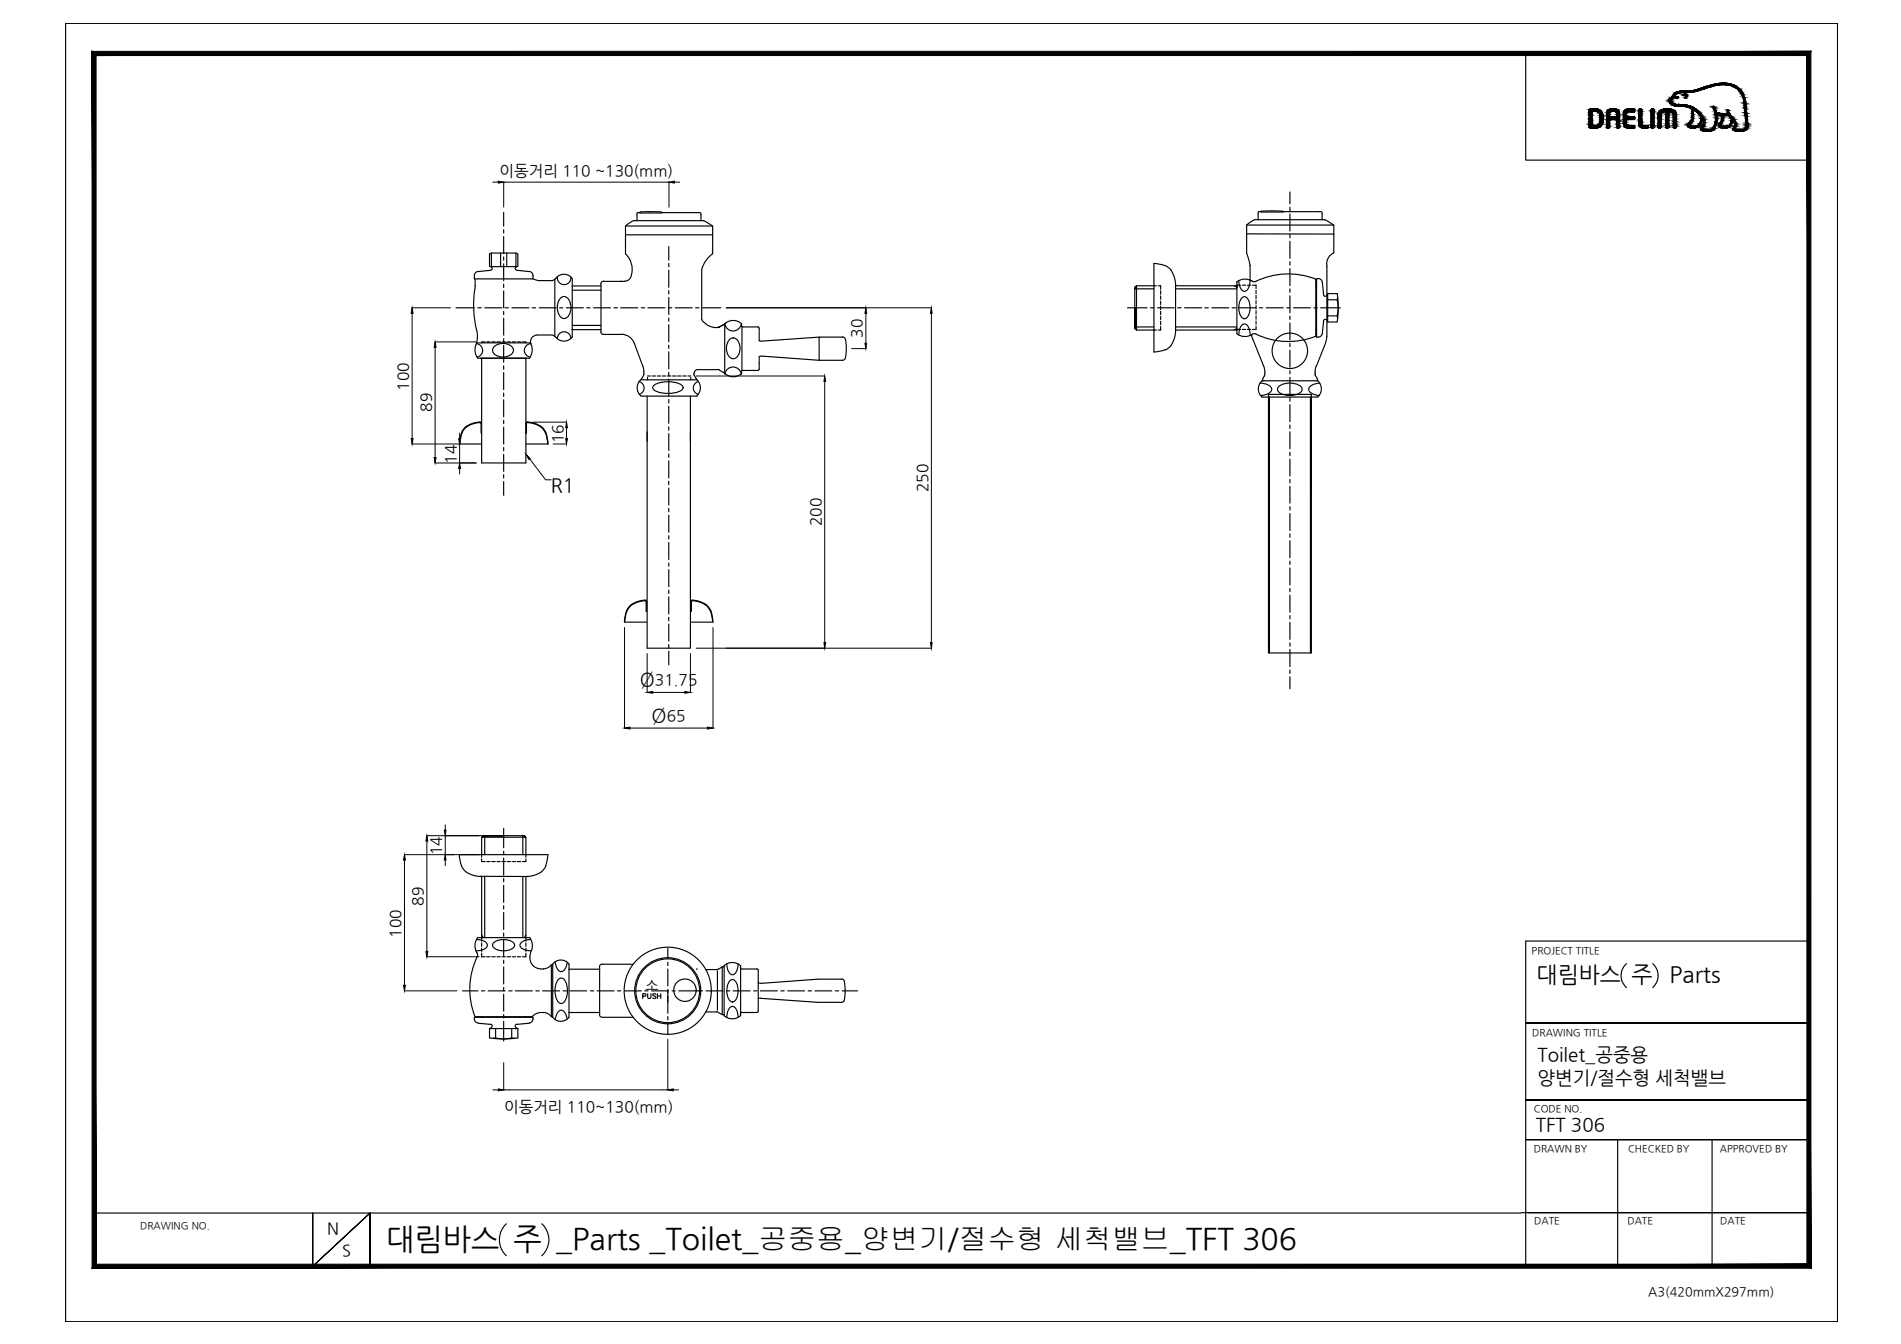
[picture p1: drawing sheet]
<svg xmlns="http://www.w3.org/2000/svg" width="420mm" height="297mm" viewBox="0 0 420 297" stroke-linecap="round" stroke-linejoin="round" font-family="sans-serif">
<defs><g id="words">
<text font-size="6.7" x="85.3" y="276">대림바스 주 _Parts _Toilet_공중용_양변기/절수형 세척밸브_TFT 306</text>
<g font-size="5">
<text x="339.6" y="217.1">대림바스 주</text>
<text x="369" y="217.1">Parts</text>
</g>
<g font-size="4.3">
<text x="121.7" y="108.7">R1</text>
<text x="141.4" y="151.7">Ø</text>
<text x="144" y="159.6">Ø</text>
</g>
<g font-size="4.1">
<text x="339.8" y="234.5">Toilet_공중용</text>
<text x="339.8" y="239.6">양변기/절수형 세척밸브</text>
<text x="339.5" y="249.9">TFT 306</text>
</g>
<text font-size="4" x="141.1" y="221.9">PUSH</text>
<g font-size="3.6">
<text x="72.3" y="272.7">N</text>
<text x="75.6" y="277.6">S</text>
</g>
<g font-size="3.4">
<text x="110.4" y="38.9">이동거리 110 ~130(mm)</text>
<text x="190.6" y="74.6" transform="rotate(-90 190.6 74.6)">30</text>
<text x="90.3" y="86.4" transform="rotate(-90 90.3 86.4)">100</text>
<text x="95.4" y="91" transform="rotate(-90 95.4 91)">89</text>
<text x="124.4" y="98" transform="rotate(-90 124.4 98)">16</text>
<text x="100.8" y="102.5" transform="rotate(-90 100.8 102.5)">14</text>
<text x="205" y="108.8" transform="rotate(-90 205 108.8)">250</text>
<text x="181.5" y="116.3" transform="rotate(-90 181.5 116.3)">200</text>
<text x="144.8" y="151.4">31.75</text>
<text x="147.4" y="159.3">65</text>
<text x="97.6" y="189.1" transform="rotate(-90 97.6 189.1)">14</text>
<text x="93.5" y="200.2" transform="rotate(-90 93.5 200.2)">89</text>
<text x="88.6" y="207.2" transform="rotate(-90 88.6 207.2)">100</text>
<text x="111.4" y="245.8">이동거리 110~130(mm)</text>
</g>
<text font-size="3.1" x="142.7" y="218.9">소</text>
<text font-size="2.8" x="364.3" y="286.3">A3(420mmX297mm)</text>
<g font-size="2.2">
<text x="338.5" y="210.7">PROJECT TITLE</text>
<text x="338.7" y="228.9">DRAWING TITLE</text>
<text x="339" y="245.7">CODE NO.</text>
<text x="339" y="254.6">DRAWN BY</text>
<text x="359.9" y="254.6">CHECKED BY</text>
<text x="380.1" y="254.6">APPROVED BY</text>
<text x="31" y="271.7">DRAWING NO.</text>
<text x="339.1" y="270.6">DATE</text>
<text x="359.7" y="270.6">DATE</text>
<text x="380.2" y="270.6">DATE</text>
</g>
</g></defs>
<!-- layer: 0 -->
<g fill="none" stroke="#000" stroke-width=".25">
<path d="M14.5 5.2h391.6v286.9h-391.6zM337.2 11.8v23.6h62.6M374.7 28.2h.1M106.5 79.2v23.1M116.2 79.2v23.1M132.8 73.3a.61 .61 0 0 0 .6 .6M132.8 62.8v10.5M133.4 62.1a.61 .61 0 0 0-.6 .7M133.4 62.2h4.7M133.4 73.9h4M137.3 73.9a3 3 0 0 1 2.9 1.9l1.9 5.1M101.6 98.1h4.9"/>
<path d="M116.2 98.1h4.9M142.1 80.8l.2 1.4M142.2 83l-.4 .7M142.3 82.2l-.1 .8M280.4 87.8v-.6h9.4v.6M289.8 87.2v57.1h-9.4v-35.7M280.6 108.6v35.7M289.6 108.6v35.7M359.5 213a3.5 3.5 0 0 0 0 5.3M365.3 213a3.5 3.5 0 0 1 0 5.3M399.8 208h-62.6v72.2M337.2 226.1h62.6h-62.6"/>
<path d="M337.2 251.9h62.6h-62.6M337.2 243.1h62.6h-62.6M357.5 251.9v27.9M378.4 251.9v27.9M20.8 268.1h315.4M69.1 268.1v11.8l12.7-11.8-12.7 11.8zM81.8 279.9v-11.8v11.8M111.9 270.5a4.8 4.8 0 0 0 0 7M119.7 270.5a4.7 4.7 0 0 1 0 7M336.2 268h63.6h-62.1M346.2 279.8h53.6"/>
<circle cx="285.1" cy="77.5" r="3.9"/>
</g>
<path d="M139.6 60.6a1.5 1.5 0 0 1-1.5 1.5" fill="none" stroke="#000" stroke-width=".25"/>
<!-- layer: DWG -->
<g fill="none" stroke="#000" stroke-width=".25">
<path d="M108.4 59.7l-2.7 .3M108.6 59l.2 .4-.4 .3M108.6 55.9h5.4l.5 .2v2.7l-.4 .2M108.6 55.9v3h5.4v-3M108.6 55.9l-.4 .2v2.7l.4 .2M110.6 55.9v3M111.3 46.9v3.1M111.3 50.8v.7M111.3 52.3v3.7M111.3 56.8v.7M111.3 58.3v3.8M112 55.9v3"/>
<path d="M114.1 59l-.2 .4 .3 .3M114.2 59.7l2.8 .3a.91 .91 0 0 1 .8 .9v.7h-13a1.3 1.3 0 0 1 .5-1.5l.4-.1M138.2 56.1a4.7 4.7 0 0 1 1.4 4.6M138.2 50h19.3v6.1M138.2 50v6.1M138.2 51.9h19.3M140 48.8l-1.8 1.2M140.1 48.8h15.5M140.8 48.8v-1.6l.1-.2 2.9-.2h1.9l.5 .2h8.6l.1 .2v1.6M141.3 47h5M147.8 54.5v3M147.8 58.2v.8"/>
<path d="M147.8 59.7v3.8M155.5 48.8l2 1.2M157.5 56.1l-.9 .8-.8 1-.7 1.7v11M255 58.2l2.5 .5M255 58.3v19.5M257.5 58.7a4.7 4.7 0 0 1 2.3 4.1v10.4M275.5 55.9v-6.2h19.3v6.2M275.5 51.7h19.3M277.3 48.5l-1.8 1.2M277.4 48.6h15.4M278.7 46.8h5M278.8 46.8h-.6l-.1 .1v1.7"/>
<path d="M278.8 46.7h4.6M278.8 46.7l-.1 .1M283.4 46.7l.1 .1M283.5 46.8h8.5l.2 .1v1.7M292.8 48.6l2 1.2M100.8 68h4M104.9 64a23.8 23.8 0 0 0 .4 9M105 61.7v1.5M105 63.2v.8M105.3 76a1.5 1.5 0 0 1 1.4 1.4 1.5 1.5 0 0 1-1.3 1.5M105.4 73l.1 1.6-.5 2.7 .1 1 .5 .8M105.4 75.8h11.9"/>
<path d="M105.6 79.2h11.4M105.6 68h.8M107.1 68h3.8M107.2 75.6h-.7v.2M107.6 75.6h.7M108.7 75.6h.8M109.2 76.6a2.9 2.9 0 0 1 4.2 .4 1.56 1.56 0 0 1-1.6 1.9 2.36 2.36 0 0 1-2.9-1.5zM109.8 75.6h.8M111 75.6h.7M111.3 62.8v.7M111.3 64.3v3.8M111.3 68.8v.8"/>
<path d="M111.3 70.3v3.8M111.3 74.8v.8M111.3 76.3v3.8M111.6 68h.8M112.1 75.6h.7M113.1 68h3.8M113.2 75.6h.8M114.4 75.6h.7M115.5 75.6h.7v.2M117.4 76.3l-.1-.4a1.5 1.5 0 0 0-1.4 1.5 1.5 1.5 0 0 0 1.3 1.5M117.4 76.3l.2 1.5-.6 1.3M117.6 68h.8"/>
<path d="M117.8 61.6l1 .4M118.8 74a1.5 1.5 0 0 0-1.5 2M118.8 74h3.3l.5 .3M119.2 68h3.7M122.6 61.7l-.5 .3h-3.2M122.6 61.7v12.6M122.6 74.3l.3 .3M122.9 61.4a2.26 2.26 0 0 1 3.5 .1M122.9 61.5l-.3 .2M123.2 61.2a1.5 1.5 0 0 0 1.4 1.7 1.5 1.5 0 0 0 1.6-1.6M123.7 68h.7M123.9 65.9a1.25 1.25 0 0 1 1.3-.2 1.25 1.25 0 0 1 .8 1 3.1 3.1 0 0 1-.9 3.6 1.58 1.58 0 0 1-1.9-1.7 3.3 3.3 0 0 1 .7-2.7z"/>
<path d="M125.2 68h3.7M126.2 74.8a1.5 1.5 0 0 0-1.6-1.5 1.5 1.5 0 0 0-1.4 1.6M126.4 74.5a2.26 2.26 0 0 1-3.5 .1M126.5 72.9v1.6M126.5 61.6v1.6M126.5 71.9h6.3M126.5 72.9h6.3M126.5 63.2h6.3M126.5 64.1h6.3M126.5 63.2v9.7M129.7 68h.7M131.2 68h3.7"/>
<path d="M135.7 68h.8M137.2 68h3.8M141.7 68h.8M143.2 68h3.8M147.7 68h.8M147.8 64.2v.8M147.8 65.7v3.8M147.8 70.3v.7M147.8 71.8v3.7M147.8 76.3v.7M147.8 77.8v3.7M149.3 68h3.7"/>
<path d="M153.7 68h.8M155 70.6l.6 .7M155.3 68h4M155.7 71.3l1.1 .8 .9 .2M157.8 72.4h.8M159 72.2l-.4 .1M159.8 71.8l-.8 .5M159.9 71.8l-1.4 .6M160.2 71.6v10.9M160.2 71.6a1.84 1.84 0 0 0 1.8 1.6 1.84 1.84 0 0 0 1.8-1.6M160.3 71.5a2.69 2.69 0 0 1 3.6 0M160.4 71.4l-.6 .4"/>
<path d="M161.3 75a1.27 1.27 0 0 1 2.1 .8 2.47 2.47 0 0 1-1.3 3.5 2.47 2.47 0 0 1-1.3-3.5zM163.9 71.9l.3 .4M163.9 71.5v.5M164 72.2v9.8M164.2 72.3h3.3M167.5 72.2l.3 .4v2.7l.5 .1M167.8 78.8v2.8l-.2 .2-3.4 .1M167.8 78.8l.5-.1 12.7 .9M181 74.5l-12.7 .9M186.2 74.5h.3l.3 .5M186.3 74.5h-5.3v5.1h5.3M186.8 79.1l-.3 .5h-.3"/>
<path d="M186.9 75l.2 1.7-.2 2.4M250.8 68v4.6M250.8 63.8v8.8l.4 .3M250.8 63.8v-.3v.3M250.8 63.5l.4-.3v9.7M251.2 72.9h3.8M251.2 63.2h3.8M257.5 77.3l-2.5 .5M259.8 73.2a4.7 4.7 0 0 1-2.3 4.1M259.8 72.9h13.6M259.8 63.2h13.6M272.8 72.9l.6-.3v.5"/>
<path d="M272.8 63.2l.6 .3v10.2M273.3 73.8a3 3 0 0 0 3.5 .1M273.4 62.3v1.2v-.5M273.8 74l.1-1a1.24 1.24 0 0 1 1.5-1.3l.7 1 .2 1.4M274.4 65.9a.85 .85 0 0 1 .9-.3 .85 .85 0 0 1 .6 .7 3.6 3.6 0 0 1-.5 4.1 .91 .91 0 0 1-1.2-.7 4 4 0 0 1 .2-3.8zM276.3 61.9a2.26 2.26 0 0 1-1.2 2.5 2.06 2.06 0 0 1-1.3-2.4M276.6 74l.3 1.1M276.7 62.1l.6 .2a16.7 16.7 0 0 1 13.5-.6v12.7M276.7 73.9l.6-.1a16.7 16.7 0 0 0 13.5 .5M276.8 62.1a3 3 0 0 0-3.5 .2M277 75.1l2.3 5.8M290.8 72.9h.2"/>
<path d="M290.8 63.2h.2M291.3 61.6a.91 .91 0 0 1 1 .8l.3 2.8M291.4 61.6h-.4v12.9a1.02 1.02 0 0 0 1.3-.8l.3-2.7M293 75.8l-2.1 5.1M293.3 70.8l-.5-.2-.3 .3M293.3 70.8l.1 .4M293.4 64.9l-.4 .6-.3-.1-.2-.3M293.4 64.9v6.3M293.4 69.8h2.2M293.4 71.2h2.2M293.4 66.3h2.2M293.4 64.9h2.2"/>
<path d="M295.5 66.2l.3 1.8-.3 1.8M295.5 64.9a21.1 21.1 0 0 1 0 6.2M295.6 69.8v.7M295.6 65.6v.7M102 95.6l-.4 2.5M103 94.3l-.6 .6-.4 .7M106.4 93.6l-.1-.3a4.9 4.9 0 0 0-3.3 1M106.5 95.7h-.2v-2.2a4 4 0 0 0-4.6 4.1l-.1 .5M111.3 80.9v.7M111.3 82.3v3.8M111.3 86.9v.7M111.3 88.3v3.8"/>
<path d="M111.3 92.9v.7M111.3 94.4v3.7M111.3 98.9v.8M116.6 93.4l-.2 .2-.1 2.1v-2.4a4.9 4.9 0 0 1 3.4 1M116.6 93.4a4.3 4.3 0 0 1 3.9 2.3M119.7 94.3l.5 .6 .4 .7M120.6 95.7l.4 2.4M120.7 95.6l.4 2.5M141.3 84.3a1.46 1.46 0 0 1 1.1 1.4 1.46 1.46 0 0 1-1.1 1.5M141.6 83.9a2.39 2.39 0 0 0 0 3.6M141.7 87.5h12.3M143 87.5v55.8h9.6v-55.8"/>
<path d="M143.1 83.4v.5M143.1 83.1h.6M144.1 83.1h.8M144.6 85.1a6.7 6.7 0 0 1 6 0 .64 .64 0 0 1 0 1.1 6.7 6.7 0 0 1-6 0 .64 .64 0 0 1 0-1.1zM145.3 83.1h.7M146.4 83.1h.7M147.5 83.1h.8M147.8 82.3v.8M147.8 83.8v3.7M147.8 88.3v.8M147.8 89.8v3.8M147.8 94.3v.8"/>
<path d="M147.8 95.8v3.8M148.7 83.1h.7M149.8 83.1h.7M150.9 83.1h.8M152 83.1h.7M152.6 95.5v2M152.7 83.4v.5M153.4 82.7v.3M153.4 82.6v.1M153.5 83l.5 .9h-12.3l.1-.2M154 83.9a2.39 2.39 0 0 1 0 3.6M154.3 81.7a.91 .91 0 0 0-.9 .9"/>
<path d="M154.3 84.3a1.46 1.46 0 0 0-1.1 1.4 1.46 1.46 0 0 0 1.1 1.5M154.3 81.7h4.3M158.6 81.7l.4 .1M159 81.8l1.3 .8M160.2 82.7a1.84 1.84 0 0 1 1.8-1.6 1.84 1.84 0 0 1 1.8 1.6M160.3 82.6a2.69 2.69 0 0 0 3.6 0M163.9 82.2v.4M164.2 81.8l-.3 .3M278.5 84.7a2.42 2.42 0 0 1 2.6 1.3 2.22 2.22 0 0 1-2.5 1.4M279.3 80.9l.3 1.3M279.6 82.3l-.1 .5-.4 .9v.5M280.4 87.8v20.8"/>
<path d="M282.7 85.3a4.1 4.1 0 0 1 5 .4 1 1 0 0 1-.7 1.3 4.1 4.1 0 0 1-4.6-.6l-.1-.4zM289.8 87.8v20.8M290.6 82.7l.6 1v.5M290.7 82.3v.5M290.9 80.9l-.3 1.3M291.2 84.2a2.39 2.39 0 0 1 0 3.6M291.3 84.2h-12.4a2.39 2.39 0 0 0 0 3.6h12.4M291.7 84.7a2.33 2.33 0 0 0-2.4 1.3 2.13 2.13 0 0 0 2.3 1.4M106.5 102.3h9.7M111.3 100.4v3.8M111.3 104.9v.8M111.3 106.4v3.1"/>
<path d="M147.8 100.3v.8M147.8 101.9v3.7M147.8 106.3v.8M147.8 107.9v3.7M147.8 112.4v.7M147.8 113.9v3.7M147.8 118.4v.7M147.8 119.9v3.8M138.5 135l-.5 2.4 4.9 .1M138.6 135l-.5 2.5M142.8 132.9a4.2 4.2 0 0 0-4.2 2.1M142.8 133l.1 2.1-.1-2.4a4.4 4.4 0 0 0-4.3 2.3"/>
<path d="M147.8 124.4v.7M147.8 125.9v3.8M147.8 130.4v.8M147.8 131.9v3.8M147.8 136.4v.8M147.8 137.9v3.8M152.7 132.9l.1-.2a4.4 4.4 0 0 1 4.3 2.3M152.7 133v2.1M157 135a4.2 4.2 0 0 0-4.2-2.1v2.2M157 135l.5 2.5M157.1 135l.5 2.4-4.9 .1M147.8 142.5v.7"/>
<path d="M147.8 143.9v3M101.5 188.9a4.3 4.3 0 0 0 2.5 4.3l2.1 .5M101.5 188.9h19.6M106.2 193.7h-.1M106.5 185v3.9M106.5 193.7v13.5M106.8 184.7h4.5M115.6 184.7h-8.8l-.3 .3h9.7l-.3-.3h-.3h.3M116.2 193.7v13.5h-.3l.3-.6M116.2 185v3.9M116.5 193.7h.1M121.1 188.9a5.5 5.5 0 0 1-1.4 3.8l-1.5 .7-1.6 .3h-10.4"/>
<path d="M105.3 207.6l1 .2a1.24 1.24 0 0 1 1.3 1.5l-1 .6-1.4 .2M106.5 206.6l.3 .6h-.5M109.2 208.3a3.6 3.6 0 0 1 4.4 .3 .91 .91 0 0 1-.6 1.2 3.6 3.6 0 0 1-4-.6l-.1-.3zM117 207.2h-11.4a3.1 3.1 0 0 0-.1 3.7l.1 .3a16.8 16.8 0 0 0-.6 13.5M117.1 207.2l.5 1.4-.1 1.5M117.1 211.5a2.39 2.39 0 0 0 2.4 2.6M117.3 207.6a2.06 2.06 0 0 0-2.4 1.3 2.26 2.26 0 0 0 2.5 1.2M117.4 210.1l-.3 1.4M119.5 214.2h.6M121.8 213.2l-.6 .6-1.1 .3M122.1 213.1a2.26 2.26 0 0 1 3.7 0M122.2 213.1v.2h-.3v11.4h.3a2.17 2.17 0 0 0 3.6 .1v-11.7"/>
<path d="M122.2 213.3v11.4M122.7 212.6l.1 .6a1.42 1.42 0 0 0 1.5 1.5 2.35 2.35 0 0 0 1.1-2M123.3 216.5a.92 .92 0 0 1 1-.3 .92 .92 0 0 1 .7 .8 4.3 4.3 0 0 1-.6 4.7 .99 .99 0 0 1-1.3-.7 4.9 4.9 0 0 1 .2-4.5zM125.8 214.2h6.7M132.5 213.7v10.5M133.1 213.1a.61 .61 0 0 0-.6 .6M133.1 213.1h6.8M154 214.3h.1M158.6 214.6v8.7M158.7 214.2l-2.7 .1M159.6 213.7h.4l.1-.3a2.69 2.69 0 0 1 3.5 0l.1 11.1M159.6 213.7v10.5"/>
<path d="M159.6 213.7l-.8 .5M160 213.7v10.5M160.6 213a2.2 2.2 0 0 0 1.3 2.4 2.13 2.13 0 0 0 1.2-2.3M161.3 216.8a.84 .84 0 0 1 .8-.3 .84 .84 0 0 1 .7 .7 3.7 3.7 0 0 1-.6 4.2 .91 .91 0 0 1-1.2-.7 4.2 4.2 0 0 1 .3-3.9zM163.6 213.8l.4 .4M164 214.2h3.3M167.3 214.1l.3 .4v2.7M167.6 217.2l.5 .1M167.6 217.2v6.3l-.3 .3M186 216.4h.3a1.7 1.7 0 0 1 .5 1.7v1.8a1.75 1.75 0 0 1-.5 1.6h-5.5l-12.7-.9M186 216.4h-5.2l-12.7 .9M105 224.7h12.6"/>
<path d="M105.7 226.1l2.7 .3M106.5 224.7v.1h-1.7a1.02 1.02 0 0 0 .9 1.3M106.5 224.8h11.3a1.02 1.02 0 0 1-.8 1.3M108.2 229.4a21.1 21.1 0 0 0 6.2 0M108.2 227.3v2.1M108.4 226.4l.4 .3-.2 .4M108.6 227.2l-.4 .1h6.3M109.5 229.4l-.7 .1M109.5 229.4l1.8 .2 1.8-.2M109.5 227.3v2.1M113.1 227.3v2.1l.7 .1M114.1 227.2l.4 .1"/>
<path d="M114.2 226.4l-.3 .3 .2 .4M114.5 227.3v2.1M116.2 224.7v.1M117 226.1l-2.8 .3M119.6 223.8l-.8 .1-1.2 .8M119.7 223.8l1.2 .1 .9 .8M125.4 225.2l-.2-.5a1.29 1.29 0 0 0-1.5-1.4 2.44 2.44 0 0 0-1 2M125.8 223.8h6.7M132.5 224.2a.61 .61 0 0 0 .6 .6h6.8M156 223.6h2.3M158.3 223.6l.4 .1M158.8 223.8l.8 .4"/>
<path d="M159.6 224.2h.4v.3M160.1 224.5a2.69 2.69 0 0 0 3.5 0M163.1 224.9a2.17 2.17 0 0 0-1.2-2.5 2.23 2.23 0 0 0-1.3 2.5M164 223.7l-.4 .3M164 223.8h3.3M168.1 220.6l-.5 .1"/>
</g>
<path d="M116.3 100.5l.9 .8-.3 .3z" fill="#000" stroke="#000" stroke-width=".22"/>
<path d="M117.1 101.4l3.5 4.6h1.2" fill="none" stroke="#000" stroke-width=".22"/>
<!-- layer: 0 -->
<g fill="none" stroke="#000" stroke-width=".22">
<path d="M108.9 40.3h1.2M111.3 45.8v-5.5h36.6v5.5M149 40.3h1.2M91.1 68h8.5M91.1 69.3v27.6M96.2 75.6h9.1M96.2 76.8v24.3M160.5 68h45.4M188.2 77h3.2M191.4 69.3v6.6M205.9 69.3v72.7M91.1 98.1h9.3"/>
<path d="M100.4 98.1h1.2v4.2M101.6 95.7v1.2M117.8 93.3h7.4M122.2 98.1h3M125.2 94.5v2.4M153.9 83.1h28.4M182.3 84.3v57.7M96.2 102.3h9.1M101.6 103.5v1.2M138 138.7v22.2M157.6 138.7v22.2M143 144.4v8.6"/>
<path d="M144.3 153h7.1M152.6 144.4v8.6M153.9 143.3h52M139.2 160.9h17.2M89.4 188.9h16.5M89.4 190.1v27.7M94.3 184.7h13.6M94.3 185.9v24.4M98.4 182.3v1.2M98.4 184.7v4.2M98.4 190.1v1.2M89.4 219h11.6"/>
<path d="M94.3 211.5h11.6M147.6 229.7v11.2h-36.3v-6M108.9 240.9h1.2M148.8 240.9h1.2"/>
</g>
<g fill="#000" stroke="#000" stroke-width=".22">
<path d="M110.1 40l1.2 .3-1.2 .2zM147.9 40.3l1.1-.3v.5zM91.1 68l.2 1.3h-.4zM96.2 75.6l.2 1.2h-.4zM191.4 68l.1 1.3h-.3zM191.2 75.9h.3l-.1 1.1zM205.9 68l.1 1.3h-.4zM90.9 96.9h.4l-.2 1.2zM101.4 96.9h.4l-.2 1.2zM125.2 93.3l.2 1.2h-.4zM125 96.9h.4l-.2 1.2zM182.3 83.1l.2 1.2h-.4z"/>
<path d="M96 101.1h.4l-.2 1.2zM101.6 102.3l.2 1.2h-.4zM143 153l1.3-.2v.4zM151.4 152.8l1.2 .2-1.2 .2zM182.1 142h.4l-.2 1.3zM205.6 142h.4l-.1 1.3zM138 160.9l1.2-.2v.4zM156.4 160.7l1.2 .2-1.2 .2zM89.4 188.9l.2 1.2h-.4zM94.3 184.7l.3 1.2h-.5zM98.2 183.5h.4l-.2 1.2zM98.4 188.9l.2 1.2h-.4z"/>
<path d="M89.2 217.8h.4l-.2 1.2zM94.1 210.3h.5l-.3 1.2zM110.1 240.7l1.2 .2-1.2 .2zM147.6 240.9l1.2-.2v.4z"/>
<path d="M21.2 279.4l-.9 .9 379.1-.9zM20.3 280.3l379.1-.9 .8 .9zM399.4 12.3v267.1l.8 .9zM400.2 11.3v269l-.8-268zM21.2 12.3h378.2l.8-1zM20.3 11.3h379.9l-379 1zM20.3 11.3l.9 268.1v-267.1zM20.3 11.3l.9 268.1-.9 .9z"/>
</g>
<!-- layer: CL -->
<g fill="none" stroke="#000" stroke-width=".25">
<path d="M285.1 42.4v2.6M285.1 45.8v.8M285.1 47.3v3.8M285.1 51.8v.8M285.1 53.3v3.8M285.1 57.8v.8M285.1 59.4v3.7M249.2 68h4.3M254.3 68h.7M255.8 68h3.7M260.3 68h.8M261.8 68h3.8"/>
<path d="M266.3 68h.8M267.8 68h3.8M272.3 68h.8M273.8 68h3.8M278.4 68h.7M279.9 68h3.7M284.4 68h.7M285.1 63.8v.8M285.1 65.4v3.7M285.1 69.9v.7M285.1 71.4v3.7M285.1 75.9v.7"/>
<path d="M285.1 77.4v3.8M285.9 68h3.7M290.4 68h.8M291.9 68h4.3M285.1 81.9v.7M285.1 83.4v3.8M285.1 87.9v.8M285.1 89.4v3.8M285.1 93.9v.8M285.1 95.4v3.8M285.1 99.9v.8M285.1 101.5v3.7"/>
<path d="M285.1 106v.7M285.1 107.5v3.7M285.1 112v.7M285.1 113.5v3.8M285.1 118v.7M285.1 119.5v3.8M285.1 124v.8M285.1 125.5v3.8M285.1 130v.8M285.1 131.5v3.8M285.1 136.1v.7M285.1 137.5v3.8"/>
<path d="M285.1 142.1v.7M285.1 143.6v3.7M285.1 148.1v.7M285.1 149.6v2.6M111.3 183v4.4M111.3 188.1v.8M111.3 189.7v3.7M111.3 194.1v.8M111.3 195.7v3.7M102.2 219h3.4M106.4 219h.7M107.9 219h3.8"/>
<path d="M111.3 200.2v.7M111.3 201.7v3.7M111.3 206.2v.7M111.3 207.7v3.8M111.3 212.2v.7M111.3 213.7v3.8M111.3 218.2v.8M111.3 219.7v3.8M112.4 219h.8M113.9 219h3.8M118.4 219h.8M119.9 219h3.8"/>
<path d="M124.4 219h.8M126 219h3.7M130.5 219h.7M132 219h3.7M136.5 219h.7M138 219h3.8M147.6 209.6v2.3M147.6 212.6v.8M147.6 214.2v3.7M148.5 219h.8M150 219h3.8M154.5 219h.8"/>
<path d="M156 219h3.8M160.6 219h.7M162 219h3.8M166.6 219h.7M168 219h3.8M172.6 219h.7M174.1 219h3.7M178.6 219h.8M180.1 219h3.7M184.6 219h.8M186.1 219h3.5M111.3 224.2v.8"/>
<path d="M111.3 225.7v4.4M147.6 220.2v3.7M147.6 224.7v.7M147.6 226.2v2.3"/>
</g>
<!-- layer: D -->
<path d="M250.8 72.3h4.2M250.8 63.8h4.2M259.8 72.3h13.6M259.8 63.8h13.6M280.6 87.8v20.8M289.6 87.8v20.8M107.1 184.7v4.2M107.1 193.7v13.5M115.6 184.7v4.2M115.6 193.7v13.5" fill="none" stroke="#000" stroke-width=".25"/>
<!-- layer: HIDDEN -->
<g fill="none" stroke="#000" stroke-width=".25">
<path d="M255 72.9h.6M255 63.2h.6M256 63.2h.5v.7M256.5 64.3v.7M256.5 65.4v.8M256.5 66.5v.8M256.5 67.6v.8M256.5 68.8v.8M256.5 69.9v.8M256.5 71v.8M256.5 72.2v.7h-.5M273.4 72.8h.8"/>
<path d="M273.4 63h.8M274.6 72.8h.7M274.6 63h.7M275.7 72.8h.7M275.7 63h.7M276.8 63h.8v.8M277.6 64.2v.7M277.6 65.3v.7M277.6 66.4v.8M277.6 67.6v.7M277.6 68.7v.7M277.6 69.8v.8"/>
<path d="M277.6 71v.7M277.6 72.1v.7h-.8M106.5 188.9v.5M106.5 189.8v.6h.7M107.6 190.4h.7M108.7 190.4h.8M109.8 190.4h.8M110.9 190.4h.8M112.1 190.4h.7M113.2 190.4h.7M114.3 190.4h.8M116.2 188.9v.5"/>
<path d="M116.2 189.8v.6h-.7M106.5 207.2v.8M106.5 208.4v.8M106.5 209.6v.7M106.5 210.7v.8h.7M107.6 211.5h.7M108.7 211.5h.8M109.8 211.5h.8M110.9 211.5h.8M112.1 211.5h.7M113.2 211.5h.7M114.3 211.5h.8"/>
<path d="M116.2 207.2v.8M116.2 208.4v.8M116.2 209.6v.7M116.2 210.7v.8h-.7"/>
</g>
<g fill="none" stroke="#000" stroke-width=".25">
<path d="M275.5 55.9l.8 2.7M276.3 58.7v3.2M294.8 55.9a2.7 2.7 0 0 0-1.5 3v15.5M293.2 74.4l-.3 1.4M153.9 219h.8"/>
<circle cx="147.6" cy="219" r="9.6"/>
<circle cx="147.6" cy="219" r="7.3"/>
<circle cx="147.6" cy="219" r="7"/>
<circle cx="151.4" cy="218.8" r="2.48"/>
</g>
<g fill="#000" stroke="#000" stroke-width=".22">
<path d="M380.6 18.4h.8zM351.6 28.3h1.4zM351.7 24.1h1.3zM351.9 24.1h.8zM352.6 27.7h1.3zM356.7 24.6h1.2zM359.3 28.2h2zM359.6 24.1h1.7zM359.6 28.3h1.7zM359.7 24.1h1.5zM360 24l.4 .1zM360.1 28.3h.1z"/>
<path d="M360.3 24.7h1zM360.5 24.7h.8zM362.9 28.2h1.4zM363.2 28.3h.6zM365 24.2h.5zM368.2 24.1h.7zM370.2 23.4h3.3zM370.4 23.4h3.1zM370.5 21.8h.1zM370.4 21.4h.4zM371 23.5h2.6zM371.8 20.1h3.4z"/>
<path d="M371.9 20.1h3.3zM372 21.1h.2zM372 21.1h.1zM372.2 20.8h.6zM372.5 20.1h2.7zM372.4 20.7h.2zM372.9 20.1h2.3zM373.9 26.5h.3zM378.6 28.4h.4zM378.7 23.5h.1zM381.4 25.5h.6zM381.8 24.3h.2z"/>
<path d="M381.8 25.1h.5z"/>
<path d="M374.3 20h1.4zM373.9 20h1.5z"/>
<path d="M374.7 19.9l1 .1 .2-.1zM374.3 20l.4-.1 1 .1z"/>
<path d="M374.9 19.8h1.2zM374.7 19.9h1.2z"/>
<path d="M375.3 19.7h1.1zM374.9 19.8h1.2z"/>
<path d="M376.7 19.3h1.1zM376.6 19.3h1.2zM376.6 19.3h1.2z"/>
<path d="M375.5 19.6h1.2zM375.3 19.7h1.1z"/>
<path d="M375.7 19.6h1.1zM375.6 19.6h1.2zM375.6 19.6h1.2zM375.6 19.6h1.2z"/>
<path d="M375.6 19.6h1.2zM375.5 19.6h1.2z"/>
<path d="M375.9 19.5h1.1zM375.7 19.6h1.1zM375.7 19.6h1.1zM375.7 19.6h1.1z"/>
<path d="M376.1 19.4h1.1zM375.9 19.5h1.1z"/>
<path d="M376.4 19.3h1.1zM376.1 19.4h1.1z"/>
<path d="M376.5 19.3h1.1zM376.4 19.3h1.1z"/>
<path d="M376.5 19.3h1.1zM376.5 19.3h1.1z"/>
<path d="M376.6 19.3h1.1zM376.6 19.3h1.2z"/>
<path d="M376.6 19.3h1.1zM376.6 19.3h1.1zM376.6 19.3h1.1zM376.6 19.3h1.1z"/>
<path d="M376.6 19.3h1.1zM376.5 19.3h1.1z"/>
<path d="M376.8 19.2h1.2zM376.7 19.3h1.1zM376.6 19.3h1.2z"/>
<path d="M377.5 19l.5 .2 .7-.2zM376.8 19.2l.7-.2 .5 .2z"/>
<path d="M377.6 19h1.2zM377.5 19h1.2z"/>
<path d="M377.9 18.9h1.4zM377.6 19h1.2z"/>
<path d="M378 18.8h1.5zM377.9 18.9h1.4z"/>
<path d="M378.1 18.8h1.5zM378 18.8h1.5z"/>
<path d="M378.4 18.8h1.7zM378.1 18.8h1.5z"/>
<path d="M378.5 18.7h2.7zM378.4 18.8h1.7z"/>
<path d="M380.6 18.4h1.1zM380 18.4h1.7z"/>
<path d="M380 18.4l2 .1zM379.7 18.5h2.3z"/>
<path d="M379.7 18.5h2.4zM379.6 18.5h2.5z"/>
<path d="M379.6 18.5h2.6zM379.5 18.5h2.7z"/>
<path d="M379.5 18.5h2.8zM379.4 18.5h2.9z"/>
<path d="M379.4 18.5l3.2 .1zM379 18.6h3.6z"/>
<path d="M379 18.6h3.8zM378.8 18.6h4z"/>
<path d="M378.8 18.6l4.2 .1zM378.5 18.7h4.5z"/>
<path d="M381.2 18.7l1.9 .1zM381.2 18.7l1.9 .1z"/>
<path d="M381.7 18.8h1.4zM381.7 18.8h1.4z"/>
<path d="M381.7 18.8h1.6zM381.7 18.8h1.6z"/>
<path d="M382.3 18.8l1.1 .1zM382.3 18.8l1.1 .1z"/>
<path d="M382.5 18.9l1.1 .1zM382.5 18.9l1.1 .1z"/>
<path d="M382.8 19l1.1 .2-.3-.2zM382.8 19l1.1 .2h-.6z"/>
<path d="M383.3 19.2l.8 .1zM383.3 19.2l.8 .1z"/>
<path d="M383.4 19.3l.9 .2-.2-.2zM383.4 19.3l.9 .2h-.5z"/>
<path d="M383.8 19.5l.9 .3-.4-.3zM383.8 19.5l.9 .3h-.5z"/>
<path d="M384.2 19.8l.5 .1zM384.2 19.8l.5 .1z"/>
<path d="M384.2 19.9l.6 .1zM384.2 19.9l.6 .1z"/>
<path d="M384.3 20l.6 .1zM384.3 20l.6 .1z"/>
<path d="M351.2 24.6h1.3zM351.2 24.6h1.3z"/>
<path d="M351.6 28.3h1.1zM351.9 28.3h.8z"/>
<path d="M351.2 24.7l.7 .1zM351.2 24.7l.7 .1z"/>
<path d="M351.2 24.8l.7 .1v-.1zM351.2 24.8l.7 .1h-.7z"/>
<path d="M351.2 24.9h.7zM351.2 24.9h.7z"/>
<path d="M351.2 24.9l.7 .4v-.4zM351.2 24.9l.7 .4h-.7z"/>
<path d="M351.2 25.3l.7 .2v-.2zM351.2 25.3l.7 .2h-.7z"/>
<path d="M351.2 25.5l.7 .2v-.2zM351.2 25.5l.7 .2h-.7z"/>
<path d="M351.2 25.7l.7 .5v-.5zM351.2 25.7l.7 .5h-.7z"/>
<path d="M351.2 26.2l.7 .3v-.3zM351.2 26.2l.7 .3h-.7z"/>
<path d="M351.2 26.5l.7 .4v-.4zM351.2 26.5l.7 .4h-.7zM351.2 26.9h.7zM351.2 26.9h.7z"/>
<path d="M351.2 26.9l.7 .4v-.4zM351.2 26.9l.7 .4h-.7z"/>
<path d="M351.2 27.3l.7 .2v-.2zM351.2 27.3l.7 .2h-.7z"/>
<path d="M351.2 27.5h.7zM351.2 27.5h.7z"/>
<path d="M351.2 27.5l.7 .2v-.2zM351.2 27.5l.7 .2h-.7z"/>
<path d="M351.2 27.7h.7zM351.2 27.7h.7zM351.2 27.7h.7zM351.2 27.7h.7z"/>
<path d="M351.2 27.7h.7zM351.2 27.7h.7z"/>
<path d="M351.2 24.6h1zM351.2 24.6h1.3z"/>
<path d="M351.2 24.6h1zM351.2 24.6l.7 .1zM351.2 24.7h.7zM351.2 24.7h.7z"/>
<path d="M351.2 27.7h1zM351.2 27.7h1z"/>
<path d="M351.2 27.7h1.2zM351.2 27.7h1.2z"/>
<path d="M351.2 24.6h1.3zM351.2 24.6h1.3z"/>
<path d="M351.2 27.7h1.3zM351.2 27.7h1.3z"/>
<path d="M352.5 24.6h1.4zM352.5 24.6h1.4z"/>
<path d="M351.2 27.7h1.3zM351.2 27.7h1.3z"/>
<path d="M351.9 24.1h1.1zM351.7 24.1h1.3zM351.6 24.1h1.4z"/>
<path d="M351.6 24.1h1.4zM351.4 24.1h1.6z"/>
<path d="M351.4 24.1l1.9 .1zM351.3 24.2h2z"/>
<path d="M351.4 28.3h1.6zM351.4 28.3h1.6zM351.6 28.3h1.4z"/>
<path d="M351.3 28.2h2zM351.3 28.2l1.7 .1z"/>
<path d="M351.3 24.2h2zM351.3 24.2h2z"/>
<path d="M351.3 24.2l2.3 .1-.3-.1zM351.3 24.2l2.3 .1h-2.4z"/>
<path d="M351.2 24.3h2.4zM351.2 24.3h2.4z"/>
<path d="M351.2 28.1h2.4zM351.2 28.1h2.4z"/>
<path d="M351.2 28.1l2.1 .1 .3-.1zM351.2 28.1l2.1 .1h-2zM351.3 28.2h2zM351.3 28.2h2z"/>
<path d="M351.2 24.3l2.5 .1zM351.2 24.3l2.5 .1z"/>
<path d="M351.2 24.4l2.6 .1zM351.2 24.4l2.6 .1z"/>
<path d="M351.2 28h2.5zM351.2 28l2.4 .1z"/>
<path d="M351.2 24.5h2.7zM351.2 24.5h2.7z"/>
<path d="M351.2 27.9l2.5 .1 .1-.1zM351.2 27.9l2.5 .1h-2.5z"/>
<path d="M351.2 24.5l2.7 .1v-.1zM351.2 24.5l2.7 .1h-2.7z"/>
<path d="M351.2 27.9h2.7zM351.2 27.9h2.6z"/>
<path d="M352.5 24.6h1.4zM352.5 24.6h1.4zM352.5 24.6h1.4zM352.5 24.6h1.4z"/>
<path d="M352.6 24.6h1.4zM352.6 24.6h1.4z"/>
<path d="M351.2 27.7l2.7 .2v-.2zM351.2 27.7l2.7 .2h-2.7z"/>
<path d="M352.8 24.6l1.3 .2-.1-.2zM352.8 24.6l1.3 .2zM353.1 24.8h1zM353.1 24.8h1z"/>
<path d="M352.7 27.7h1.3zM352.6 27.7h1.3zM352.5 27.7h1.4z"/>
<path d="M353 27.7h1zM352.7 27.7h1.3z"/>
<path d="M353.1 24.8l1 .1v-.1zM353.1 24.8l1 .1h-.7z"/>
<path d="M353.1 27.6h1zM353 27.7h1z"/>
<path d="M353.3 27.5h.8zM353.1 27.6h1z"/>
<path d="M353.4 24.9l.8 .2-.1-.2zM353.4 24.9l.8 .2h-.7z"/>
<path d="M353.5 25.1l.7 .1v-.1zM353.5 25.1l.7 .1h-.6z"/>
<path d="M353.5 27.3h.7zM353.5 27.3h.7z"/>
<path d="M353.5 27.3l.6 .2 .1-.2zM353.5 27.3l.6 .2h-.8z"/>
<path d="M353.6 25.2l.7 .2-.1-.2zM353.6 25.2l.7 .2h-.7z"/>
<path d="M353.6 25.4l.7 .1v-.1zM353.6 25.4l.7 .1h-.7z"/>
<path d="M353.6 25.5l.7 .2v-.2zM353.6 25.5l.7 .2h-.7z"/>
<path d="M353.6 27l.6 .3 .1-.3zM353.6 27l.6 .3h-.7z"/>
<path d="M353.6 25.7l.7 .1zM353.6 25.7l.7 .1zM353.6 25.8h.7zM353.6 25.8h.7zM353.6 25.8h.7zM353.6 25.8h.7zM353.6 25.8h.7zM353.6 25.8h.7z"/>
<path d="M353.6 25.8l.7 .1zM353.6 25.8l.7 .1z"/>
<path d="M353.6 25.9l.7 .1zM353.6 25.9l.7 .1zM353.6 26h.7zM353.6 26h.7z"/>
<path d="M353.6 26l.7 .2v-.2zM353.6 26l.7 .2h-.7z"/>
<path d="M353.6 26.2l.7 .1v-.1zM353.6 26.2l.7 .1h-.7z"/>
<path d="M353.6 26.3l.7 .2v-.2zM353.6 26.3l.7 .2h-.7z"/>
<path d="M353.6 26.5h.7zM353.6 26.5h.7z"/>
<path d="M353.6 26.5h.7zM353.6 26.5h.7zM353.6 26.5h.7zM353.6 26.5h.7z"/>
<path d="M353.6 26.5l.7 .5v-.5zM353.6 26.5l.7 .5h-.7zM353.6 27h.7zM353.6 27h.7z"/>
<path d="M355.1 25.3h.7zM355.1 25.3h.7zM355.1 25.3h.7zM355.1 25.3h.7z"/>
<path d="M355.1 25.3h.7zM355.1 25.3h.7z"/>
<path d="M355.2 28.3h.3zM355.2 28.3h.3z"/>
<path d="M355.2 28.3h.4zM355.2 28.3h.3z"/>
<path d="M355.1 28.2h.6zM355.1 28.2l.5 .1z"/>
<path d="M355.1 28.2h.6zM355.1 28.2h.6z"/>
<path d="M355.1 24.9l.7 .3v-.3zM355.1 24.9l.7 .3h-.7zM355.1 25.2h.7zM355.1 25.2h.7z"/>
<path d="M355.1 25.2h.7zM355.1 25.2h.7z"/>
<path d="M355.1 25.2l.7 .1zM355.1 25.2l.7 .1z"/>
<path d="M355.1 25.3h.7zM355.1 25.3h.7z"/>
<path d="M355.1 25.3l.7 .1zM355.1 25.3l.7 .1z"/>
<path d="M355.1 25.4l.7 .1v-.1zM355.1 25.4l.7 .1h-.7zM355.1 25.5h.7zM355.1 25.5h.7z"/>
<path d="M355.1 25.5l.7 .3v-.3zM355.1 25.5l.7 .3h-.7z"/>
<path d="M355.1 25.8h.7zM355.1 25.8h.7z"/>
<path d="M355.1 26.4l.7 .1zM355.1 26.4l.7 .1z"/>
<path d="M355.1 26.5l.7 .1v-.1zM355.1 26.5l.7 .1h-.7z"/>
<path d="M355.1 26.6l.7 .5v-.5zM355.1 26.6l.7 .5h-.7z"/>
<path d="M355.1 27.1l.7 .1zM355.1 27.1l.7 .1z"/>
<path d="M355.1 27.2l.7 .4v-.4zM355.1 27.2l.7 .4h-.7z"/>
<path d="M355.1 27.6h.7zM355.1 27.6h.7z"/>
<path d="M355.1 27.6l.7 .3v-.3zM355.1 27.6l.7 .3h-.7z"/>
<path d="M355.1 27.9h.7zM355.1 27.9h.7z"/>
<path d="M355.1 27.9l.7 .1v-.1zM355.1 27.9l.7 .1h-.7z"/>
<path d="M355.1 28l.7 .1zM355.1 28l.7 .1z"/>
<path d="M355.1 28.1h.7zM355.1 28.1h.7zM355.1 28.1h.7zM355.1 28.1h.7zM355.1 28.1h.7zM355.1 28.1h.7z"/>
<path d="M355.1 28.1h.7zM355.1 28.1l.6 .1z"/>
<path d="M355.1 24.8l.7 .1v-.1zM355.1 24.8l.7 .1h-.7zM355.1 24.9h.7zM355.1 24.9h.7z"/>
<path d="M355.2 24.7h.7zM355.2 24.7h.8z"/>
<path d="M355.2 24.7h.7zM355.2 24.7l.6 .1z"/>
<path d="M355.2 24.7h.9zM355.2 24.7h.8z"/>
<path d="M356.3 24h.4zM356.3 24h.4z"/>
<path d="M355.2 24.6h1.1zM355.2 24.6l.9 .1z"/>
<path d="M356.3 24h.4zM356.3 24h.4z"/>
<path d="M356.3 24l.6 .1zM356.1 24.1h.8z"/>
<path d="M356.1 24.1h.8zM356.1 24.1h.8z"/>
<path d="M356.1 24.1h1.1zM355.9 24.1h1.3z"/>
<path d="M355.9 24.1h1.3zM355.8 24.1h1.4z"/>
<path d="M355.8 24.1l1.6 .1zM355.7 24.2h1.7z"/>
<path d="M357.3 25.3h.7zM357.3 25.3h.7z"/>
<path d="M355.7 24.2h1.7zM355.6 24.2h1.8z"/>
<path d="M355.6 24.2l1.9 .1zM355.5 24.3h2z"/>
<path d="M355.5 24.3h2.1zM355.5 24.3h2.1z"/>
<path d="M355.5 24.3l2.2 .1zM355.3 24.4h2.4z"/>
<path d="M355.3 24.4h2.4zM355.3 24.4h2.4z"/>
<path d="M355.3 24.4l2.5 .2-.1-.2zM355.3 24.4l2.5 .2h-2.6z"/>
<path d="M355.2 24.6h2.6zM355.2 24.6h2.6z"/>
<path d="M355.2 24.6h2.7zM355.2 24.6h2.7z"/>
<path d="M356.7 24.6h1.2zM356.7 24.6h1.2zM356.7 24.6h1.2z"/>
<path d="M356.9 24.6l1 .1zM356.9 24.6l1 .1z"/>
<path d="M357 24.7l.9 .1zM357 24.7l.9 .1zM357.2 24.8h.7zM357.2 24.8h.7z"/>
<path d="M357.4 28.2h.5zM357.4 28.2l.4 .1z"/>
<path d="M357.2 24.8l.7 .1v-.1zM357.2 24.8l.7 .1h-.7z"/>
<path d="M357.2 24.9l.8 .1zM357.2 24.9l.8 .1z"/>
<path d="M357.3 25l.7 .1v-.1zM357.3 25l.7 .1h-.7z"/>
<path d="M357.3 25.1l.7 .1v-.1zM357.3 25.1l.7 .1h-.7zM357.3 25.2h.7zM357.3 25.2h.7z"/>
<path d="M357.3 25.2l.7 .1zM357.3 25.2l.7 .1z"/>
<path d="M357.3 25.3h.7zM357.3 25.3h.7z"/>
<path d="M357.3 25.3l.7 .1zM357.3 25.3l.7 .1z"/>
<path d="M357.3 25.4l.7 .2v-.2zM357.3 25.4l.7 .2h-.7z"/>
<path d="M357.3 25.6h.7zM357.3 25.6h.7z"/>
<path d="M357.3 25.6l.7 .1v-.1zM357.3 25.6l.7 .1h-.7z"/>
<path d="M357.3 25.7l.7 .1zM357.3 25.7l.7 .1z"/>
<path d="M355.1 25.8l2.9 .1zM355.1 25.8l2.9 .1z"/>
<path d="M355.1 25.9h2.9zM355.1 25.9h2.9z"/>
<path d="M355.1 25.9l2.9 .4v-.4zM355.1 25.9l2.9 .4h-2.9z"/>
<path d="M355.1 26.3l2.9 .1v-.1zM355.1 26.3l2.9 .1h-2.9z"/>
<path d="M357.3 26.4l.7 .1zM357.3 26.4l.7 .1z"/>
<path d="M357.3 26.5l.7 .1v-.1zM357.3 26.5l.7 .1h-.7z"/>
<path d="M357.3 26.6l.7 .2v-.2zM357.3 26.6l.7 .2h-.7z"/>
<path d="M357.3 26.8h.7zM357.3 26.8h.7z"/>
<path d="M357.3 26.8l.7 .5v-.5zM357.3 26.8l.7 .5h-.7z"/>
<path d="M357.3 27.3h.7zM357.3 27.3h.7z"/>
<path d="M357.3 27.3l.7 .3v-.3zM357.3 27.3l.7 .3h-.7z"/>
<path d="M357.3 27.6l.7 .3v-.3zM357.3 27.6l.7 .3h-.7z"/>
<path d="M357.3 27.9h.7zM357.3 27.9h.7z"/>
<path d="M357.3 27.9l.7 .1zM357.3 27.9l.7 .1z"/>
<path d="M357.3 28l.7 .1zM357.3 28l.7 .1z"/>
<path d="M357.3 28.1h.7zM357.3 28.1h.7z"/>
<path d="M357.3 28.1l.7 .1zM357.3 28.1l.7 .1zM357.3 28.2h.7zM357.3 28.2h.7z"/>
<path d="M357.3 28.2h.7zM357.3 28.2h.6zM357.4 28.2h.5zM357.4 28.2h.5z"/>
<path d="M358.9 24.7h1.2zM358.9 24.7h1.2z"/>
<path d="M358.9 27.7h2.4zM358.9 27.7h2.4z"/>
<path d="M358.8 25.1h.7zM358.8 25.1h.7zM358.8 25.1h.7zM358.8 25.1h.7zM358.8 25.1h.7zM358.8 25.1h.7z"/>
<path d="M358.8 25.1l.7 .1zM358.8 25.1l.7 .1z"/>
<path d="M358.8 25.2h.7zM358.8 25.2h.7z"/>
<path d="M358.8 25.2l.7 .1zM358.8 25.2l.7 .1z"/>
<path d="M358.8 25.3l.7 .2v-.2zM358.8 25.3l.7 .2h-.7z"/>
<path d="M358.8 25.5h.7zM358.8 25.5h.7z"/>
<path d="M358.8 25.5l.7 .2v-.2zM358.8 25.5l.7 .2h-.7z"/>
<path d="M358.8 25.7l.7 .1v-.1zM358.8 25.7l.7 .1h-.7z"/>
<path d="M358.8 25.8h.7zM358.8 25.8h.7z"/>
<path d="M358.8 26.4l.7 .1zM358.8 26.4l.7 .1z"/>
<path d="M358.8 26.5l.7 .2v-.2zM358.8 26.5l.7 .2h-.7z"/>
<path d="M358.8 26.7l.7 .1v-.1zM358.8 26.7l.7 .1h-.7z"/>
<path d="M358.8 26.8l.7 .3v-.3zM358.8 26.8l.7 .3h-.7z"/>
<path d="M358.8 27.1h.7zM358.8 27.1h.7z"/>
<path d="M358.8 27.1l.7 .1zM358.8 27.1l.7 .1z"/>
<path d="M358.8 27.2h.7zM358.8 27.2h.7zM358.8 27.2h.7zM358.8 27.2h.7z"/>
<path d="M358.8 27.2l.7 .1v-.1zM358.8 27.2l.7 .1h-.7z"/>
<path d="M358.8 27.3l.7 .2v-.2zM358.8 27.3l.7 .2h-.7z"/>
<path d="M358.8 24.8l.7 .3v-.3zM358.8 24.8l.7 .3h-.7z"/>
<path d="M358.8 27.5l.7 .1zM358.8 27.5l.7 .1z"/>
<path d="M358.8 27.6h.8zM358.8 27.6h.8z"/>
<path d="M358.9 24.8h.7zM358.9 24.8h.6zM358.8 24.8h.7zM358.8 24.8h.7z"/>
<path d="M358.9 27.6l.9 .1zM358.9 27.6l.9 .1z"/>
<path d="M359.6 28.3h1.7zM359.6 28.3h1.7zM359.6 28.3h1.7zM359.6 28.3h1.7zM359.6 28.3h1.7zM359.6 28.3h1.7z"/>
<path d="M358.9 24.7h.8zM358.9 24.7h1z"/>
<path d="M358.9 24.7h.8zM358.9 24.7l.7 .1z"/>
<path d="M358.9 27.7h1.1zM358.9 27.7h1.1z"/>
<path d="M358.9 24.7h1zM358.9 24.7h1.2z"/>
<path d="M358.9 27.7h1.2zM358.9 27.7h1.2zM358.9 27.7h1.2zM358.9 27.7h1.2z"/>
<path d="M360 28.3h.3zM360 28.3h.5z"/>
<path d="M360 28.3h.3zM360 28.3h.2z"/>
<path d="M360 24.1h.8zM359.9 24.1h.9z"/>
<path d="M360.5 24.7h.8zM361.1 24.7h.2z"/>
<path d="M359.9 24.1h1.3zM359.7 24.1h1.5zM359.6 24.1h1.6z"/>
<path d="M359.9 28.3h.9zM359.9 28.3h.6z"/>
<path d="M358.8 26.4h2.3zM358.8 26.4h2.3z"/>
<path d="M358.8 25.8h2.3zM358.8 25.8h2.3z"/>
<path d="M358.8 25.8h2.4zM358.8 25.8h2.4z"/>
<path d="M358.8 25.8l2.5 .1zM358.8 25.8l2.5 .1z"/>
<path d="M358.8 26.4h2.4zM358.8 26.4h2.3z"/>
<path d="M359.8 28.3h1.4zM359.8 28.3h1z"/>
<path d="M359.7 28.3h1.5zM359.7 28.3h1.5z"/>
<path d="M359.6 24.1h1.7zM359.6 24.1h1.7z"/>
<path d="M359.6 24.1h1.7zM359.6 24.1h1.7zM359.6 24.1h1.7z"/>
<path d="M358.8 25.9l2.5 .1zM358.8 25.9l2.5 .1z"/>
<path d="M358.8 26.3h2.5zM358.8 26.3l2.4 .1z"/>
<path d="M359.6 24.1l1.7 .1zM359.4 24.2h1.9z"/>
<path d="M359.4 24.2h1.9zM359.3 24.2h2z"/>
<path d="M359.3 24.2l2 .1v-.1zM359.1 24.3l.2-.1 2 .1z"/>
<path d="M359.1 24.3l2.2 .2v-.2zM359.1 24.3l2.2 .2h-2.3z"/>
<path d="M359 24.5l2.3 .1zM359 24.5l2.3 .1h-2.4z"/>
<path d="M358.9 24.6h2.4zM358.9 24.6h2.4z"/>
<path d="M358.9 24.6l2.4 .1zM358.9 24.6l2.4 .1zM358.9 24.7h2.4zM358.9 24.7h2.4z"/>
<path d="M360.1 24.7h1.2zM360.1 24.7h1.2z"/>
<path d="M360.1 24.7h1.2zM360.1 24.7h1.2zM360.3 24.7h1z"/>
<path d="M358.8 26h2.5zM358.8 26h2.5z"/>
<path d="M358.8 26l2.5 .2v-.2zM358.8 26l2.5 .2h-2.5z"/>
<path d="M358.8 26.2h2.5zM358.8 26.2h2.5z"/>
<path d="M358.8 26.2h2.5zM358.8 26.2l2.5 .1z"/>
<path d="M358.9 27.7l2.4 .1zM358.9 27.7l2.4 .1zM358.9 27.8h2.4zM358.9 27.8h2.4z"/>
<path d="M358.9 27.8l2.4 .1v-.1zM358.9 27.8l2.4 .1h-2.3z"/>
<path d="M359 27.9l2.3 .1zM359 27.9l2.3 .1z"/>
<path d="M359.1 28l2.2 .2v-.2zM359.1 28l2.2 .2h-2zM359.3 28.2h2z"/>
<path d="M359.4 28.2l1.9 .1zM359.4 28.2l1.9 .1zM359.6 28.3h1.7z"/>
<path d="M359.7 28.3h1.6zM359.7 28.3h1.5z"/>
<path d="M362.4 24.1h.3zM362.4 24.1h.3z"/>
<path d="M362.4 24.1h.4zM362.3 24.1h.5z"/>
<path d="M362.3 24.1l.5 .1zM362.3 24.1l.5 .1z"/>
<path d="M362.2 24.2h.6zM362.2 24.2h.6z"/>
<path d="M362.2 24.2l.7 .1zM362.2 24.2l.7 .1zM362.2 24.3h.7zM362.2 24.3h.7z"/>
<path d="M362.2 24.3l.7 .1zM362.2 24.3l.7 .1z"/>
<path d="M362.2 24.4h.7zM362.2 24.4h.7z"/>
<path d="M362.2 24.4l.7 .2v-.2zM362.2 24.4l.7 .2h-.7z"/>
<path d="M362.2 24.6l.7 .1zM362.2 24.6l.7 .1z"/>
<path d="M362.2 24.7l.7 .3v-.3zM362.2 24.7l.7 .3h-.7z"/>
<path d="M362.2 25l.7 .1zM362.2 25l.7 .1z"/>
<path d="M362.2 25.1l.7 .3v-.3zM362.2 25.1l.7 .3h-.7z"/>
<path d="M362.2 25.4l.7 .1v-.1zM362.2 25.4l.7 .1h-.7z"/>
<path d="M362.2 25.5l.7 .8v-.8zM362.2 25.5l.7 .8h-.7z"/>
<path d="M362.2 26.3l.7 .1v-.1zM362.2 26.3l.7 .1h-.7z"/>
<path d="M362.2 26.4l.7 .3v-.3zM362.2 26.4l.7 .3h-.7z"/>
<path d="M362.2 26.7l.7 .1zM362.2 26.7l.7 .1z"/>
<path d="M362.2 26.8l.7 .2v-.2zM362.2 26.8l.7 .2h-.7z"/>
<path d="M362.2 27l.7 .1zM362.2 27l.7 .1z"/>
<path d="M362.2 27.1l.7 .1zM362.2 27.1l.7 .1z"/>
<path d="M362.2 27.2h.7zM362.2 27.2h.7z"/>
<path d="M362.2 27.2l.7 .1zM362.2 27.2l.7 .1zM362.2 27.3h.7zM362.2 27.3h.7z"/>
<path d="M362.2 27.3h.7zM362.2 27.3h.7z"/>
<path d="M362.2 27.3h.7zM362.2 27.3h.7z"/>
<path d="M362.2 27.3l.7 .1zM362.2 27.3l.7 .1z"/>
<path d="M362.2 27.4l.7 .2v-.2zM362.2 27.4l.7 .2h-.7zM362.2 27.6h.7zM362.2 27.6h.7z"/>
<path d="M362.2 27.6h.8zM362.2 27.6h.8z"/>
<path d="M362.2 27.6l1 .1zM362.2 27.6l1 .1z"/>
<path d="M363.2 28.3h.5zM363.4 28.3h.3z"/>
<path d="M362.3 27.7h1.1zM362.3 27.7h1.1z"/>
<path d="M362.3 27.7h1.1zM362.3 27.7h1.1z"/>
<path d="M363.1 28.3h.8zM363.1 28.3h.7z"/>
<path d="M363 28.3h1.1zM363 28.3h.9z"/>
<path d="M363 28.3h1.1zM363 28.3h1.1z"/>
<path d="M362.3 27.7h2zM362.3 27.7h2z"/>
<path d="M362.3 27.7l2 .1zM362.3 27.7l2 .1z"/>
<path d="M362.3 27.8h2zM362.3 27.8h2z"/>
<path d="M362.3 27.8l2 .1v-.1zM362.3 27.8l2 .1h-1.9z"/>
<path d="M362.4 27.9l1.9 .2v-.2zM362.4 27.9l1.9 .2h-1.8z"/>
<path d="M362.5 28.1h1.8zM362.5 28.1h1.8z"/>
<path d="M362.6 28.1l1.7 .1v-.1zM362.6 28.1l1.7 .1h-1.5zM362.8 28.2h1.5zM362.8 28.2h1.5z"/>
<path d="M362.8 28.2h1.5zM362.8 28.2h1.5zM362.9 28.2h1.4z"/>
<path d="M362.9 28.2h1.4zM362.9 28.2l1.2 .1z"/>
<path d="M365.1 24.1l.4 .1zM365 24.2h.5zM364.9 24.2h.6z"/>
<path d="M364.9 24.2l.7 .1-.1-.1zM364.9 24.2l.7 .1h-.7z"/>
<path d="M364.9 28.2h.6zM364.9 28.2l.5 .1z"/>
<path d="M364.9 24.3h.7zM364.9 24.3h.7z"/>
<path d="M364.9 24.3l.7 .1zM364.9 24.3l.7 .1z"/>
<path d="M364.9 24.4l.7 .2v-.2zM364.9 24.4l.7 .2h-.7z"/>
<path d="M364.9 24.6l.7 .3v-.3zM364.9 24.6l.7 .3h-.7z"/>
<path d="M364.9 24.9l.7 .6v-.6zM364.9 24.9l.7 .6h-.7z"/>
<path d="M364.9 25.5l.7 .7v-.7zM364.9 25.5l.7 .7h-.7z"/>
<path d="M364.9 26.2l.7 .7v-.7zM364.9 26.2l.7 .7h-.7z"/>
<path d="M364.9 26.9l.7 .6v-.6zM364.9 26.9l.7 .6h-.7z"/>
<path d="M364.9 27.5l.7 .2v-.2zM364.9 27.5l.7 .2h-.7z"/>
<path d="M364.9 27.7l.7 .2v-.2zM364.9 27.7l.7 .2h-.7z"/>
<path d="M364.9 27.9l.7 .2v-.2zM364.9 27.9l.7 .2h-.7z"/>
<path d="M364.9 28.1h.7zM364.9 28.1h.7z"/>
<path d="M364.9 28.1l.6 .1 .1-.1zM364.9 28.1l.6 .1h-.6zM364.9 28.2h.6zM364.9 28.2h.6z"/>
<path d="M366.6 28.3h.4zM366.6 28.3h.3z"/>
<path d="M366.6 28.2h.5zM366.6 28.2l.4 .1zM366.6 28.3h.4zM366.6 28.3h.4z"/>
<path d="M366.5 28.2h.6zM366.5 28.2h.6z"/>
<path d="M366.5 25.4h.6zM366.5 25.4h.6z"/>
<path d="M366.5 25.4l.6 .3v-.3zM366.5 25.4l.6 .3h-.6z"/>
<path d="M366.5 25.7l.6 .1zM366.5 25.7l.6 .1z"/>
<path d="M366.5 25.8h.6zM366.5 25.8h.6z"/>
<path d="M366.5 25.8l.6 .1zM366.5 25.8l.6 .1z"/>
<path d="M366.5 25.9h.6zM366.5 25.9h.6z"/>
<path d="M366.5 25.9l.6 .1zM366.5 25.9l.6 .1z"/>
<path d="M366.5 26l.6 .1v-.1zM366.5 26l.6 .1h-.6z"/>
<path d="M366.5 26.1h.6zM366.5 26.1h.6z"/>
<path d="M366.5 26.1l.6 .2v-.2zM366.5 26.1l.6 .2h-.6z"/>
<path d="M366.5 26.3h.6zM366.5 26.3h.6z"/>
<path d="M366.5 26.3l.6 1v-1zM366.5 26.3l.6 1h-.6z"/>
<path d="M366.5 27.3l.6 .1zM366.5 27.3l.6 .1z"/>
<path d="M366.5 27.4l.6 .4v-.4zM366.5 27.4l.6 .4h-.6zM366.5 27.8h.6zM366.5 27.8h.6z"/>
<path d="M366.5 27.8l.6 .2v-.2zM366.5 27.8l.6 .2h-.6zM366.5 28h.6zM366.5 28h.6z"/>
<path d="M366.5 28l.6 .1zM366.5 28l.6 .1zM366.5 28.1h.6zM366.5 28.1h.6z"/>
<path d="M366.5 28.1h.6zM366.5 28.1l.6 .1zM366.5 28.2h.6zM366.5 28.2h.6z"/>
<path d="M366.5 25.1h.7zM366.5 25.1h.7z"/>
<path d="M366.5 25.1l.6 .3 .1-.3zM366.5 25.1l.6 .3h-.6z"/>
<path d="M366.6 24.9l.6 .2 .1-.2zM366.6 24.9l.6 .2h-.7z"/>
<path d="M366.6 24.8l.7 .1 .1-.1zM366.6 24.8l.7 .1h-.7z"/>
<path d="M366.6 24.7h1.1zM366.6 24.7h1.1z"/>
<path d="M366.6 24.7h1.1zM366.6 24.8h.8z"/>
<path d="M366.6 24.7h1.4zM366.6 24.7h1.5z"/>
<path d="M366.6 24.7h1.4zM366.6 24.7h1.1z"/>
<path d="M368.1 24.7h2.2zM368.1 24.7h2.2z"/>
<path d="M368.2 24.7h.6zM368.2 24.7h.6z"/>
<path d="M368.2 28.2h.6zM368.2 28.2h.6z"/>
<path d="M368.2 28.2h.6zM368.2 28.2l.4 .1z"/>
<path d="M368.2 28.1h.6zM368.2 28.1h.6z"/>
<path d="M368.2 28.1l.6 .1zM368.2 28.1l.6 .1z"/>
<path d="M368.2 28.2h.6zM368.2 28.2h.6z"/>
<path d="M368.2 24.7l.6 .1zM368.2 24.7l.6 .1z"/>
<path d="M368.2 24.8h.6zM368.2 24.8h.6z"/>
<path d="M368.2 24.8l.6 .1zM368.2 24.8l.6 .1z"/>
<path d="M368.2 24.9l.6 .1zM368.2 24.9l.6 .1z"/>
<path d="M368.2 25l.6 .1v-.1zM368.2 25l.6 .1h-.6z"/>
<path d="M368.2 25.1l.6 .2v-.2zM368.2 25.1l.6 .2h-.6z"/>
<path d="M368.2 25.3l.6 .1v-.1zM368.2 25.3l.6 .1h-.6z"/>
<path d="M368.2 25.4l.6 .4v-.4zM368.2 25.4l.6 .4h-.6z"/>
<path d="M368.2 25.8l.6 .2v-.2zM368.2 25.8l.6 .2h-.6z"/>
<path d="M368.2 26l.6 .6v-.6zM368.2 26l.6 .6h-.6z"/>
<path d="M368.2 26.6l.6 .1v-.1zM368.2 26.6l.6 .1h-.6z"/>
<path d="M368.2 26.7l.6 .6v-.6zM368.2 26.7l.6 .6h-.6z"/>
<path d="M368.2 27.3l.6 .1v-.1zM368.2 27.3l.6 .1h-.6z"/>
<path d="M368.2 27.4l.6 .2v-.2zM368.2 27.4l.6 .2h-.6z"/>
<path d="M368.2 27.6l.6 .1zM368.2 27.6l.6 .1z"/>
<path d="M368.2 27.7l.6 .2v-.2zM368.2 27.7l.6 .2h-.6z"/>
<path d="M368.2 27.9h.6zM368.2 27.9h.6z"/>
<path d="M368.2 27.9l.6 .1zM368.2 27.9l.6 .1z"/>
<path d="M368.2 28l.6 .1zM368.2 28l.6 .1z"/>
<path d="M368.2 28.1h.6zM368.2 28.1h.6z"/>
<path d="M368.2 24.1h1.1zM367.7 24.1h1.6z"/>
<path d="M369 22.3l.3 .1zM369 22.3l.3 .1z"/>
<path d="M368.9 22.4h.4zM368.9 22.4h.4z"/>
<path d="M369 22.4l.3 .1zM369 22.4l.3 .1zM369 22.5h.3zM369 22.5h.3z"/>
<path d="M367.7 24.1h1.7zM367.6 24.1h1.8z"/>
<path d="M369 22.1l.3 .2v-.2zM369 22.1l.3 .2h-.3z"/>
<path d="M369 22.5l.5 .2-.2-.2zM369 22.5l.5 .2h-.5z"/>
<path d="M369 22.1h.4zM369 22.1h.3z"/>
<path d="M369 22h.4zM369 22l.4 .1z"/>
<path d="M367.6 24.1l2.2 .2zM367.2 24.3l.4-.2 2.2 .2z"/>
<path d="M369 22.7h.5zM369 22.7h.5z"/>
<path d="M369 22.7l.7 .2zM369 22.7l.7 .2z"/>
<path d="M369.1 21.9l.3 .1 .2-.1zM369.1 21.9l.3 .1h-.4z"/>
<path d="M369.6 21.3h.4zM369.6 21.3h.4zM369.6 21.3h.4z"/>
<path d="M369.2 21.8l.4 .1 .1-.1zM369.1 21.9l.1-.1 .4 .1z"/>
<path d="M369.1 22.9h.6zM369.1 22.9h.6z"/>
<path d="M369.2 21.7h.5zM369.2 21.7l.5 .1z"/>
<path d="M369.2 22.9l.8 .1zM369.2 22.9l.8 .1h-.7zM369.3 23h.7zM369.3 23h.7z"/>
<path d="M367.2 24.3h2.7zM367.1 24.3h2.8z"/>
<path d="M369.3 21.6l.4 .1 .1-.1zM369.3 21.6l.4 .1h-.5z"/>
<path d="M369.4 21.5h.5zM369.4 21.5l.4 .1h-.5z"/>
<path d="M367.1 24.3l3 .1-.2-.1zM366.8 24.4l.3-.1 3 .1z"/>
<path d="M369.9 28h.6zM369.9 28h.6z"/>
<path d="M369.9 28.1h.6zM369.9 28.1h.6z"/>
<path d="M369.5 21.5h.4zM369.5 21.5h.4z"/>
<path d="M369.6 21.4h.3zM369.6 21.4h.3zM369.5 21.4h.4zM369.5 21.4h.4zM369.5 21.4h.4zM369.5 21.4h.4zM369.5 21.4h.4zM369.5 21.4h.4z"/>
<path d="M369.5 21.4h.4zM369.5 21.5h.4zM369.5 21.5h.4zM369.5 21.5h.4z"/>
<path d="M369.6 21.3h.4zM369.6 21.3h.4z"/>
<path d="M369.6 21.3h.4zM369.6 21.3h.4z"/>
<path d="M369.6 21.3h.4zM369.6 21.3l.3 .1z"/>
<path d="M369.3 23l.9 .1zM369.3 23l.9 .1z"/>
<path d="M369.6 21.3h.4zM369.6 21.3h.4zM369.6 21.3h.4zM369.6 21.3h.4z"/>
<path d="M369.6 21.2h.5zM369.6 21.2l.4 .1zM369.6 21.3h.4z"/>
<path d="M369.7 21.2h.4zM369.7 21.2h.4z"/>
<path d="M366.8 24.4l3.4 .1zM366.8 24.4l3.4 .1z"/>
<path d="M366.8 24.5l3.5 .2-.1-.2zM366.8 24.5l3.5 .2h-3.7z"/>
<path d="M369.4 23.1h.9zM369.4 23.1h.9z"/>
<path d="M368.1 24.7h2.2zM368.1 24.7h2.2zM368.2 24.7h2.1zM368.2 24.7h2.1z"/>
<path d="M368.8 24.7h1.5zM368.8 24.7h1.5z"/>
<path d="M368.9 24.7h1.4zM368.9 24.7h1.4z"/>
<path d="M369.1 24.7l1.3 .1zM369.1 24.7l1.3 .1z"/>
<path d="M369.9 20.9l.2 .3 .3-.3zM369.9 20.9l.2 .3h-.4z"/>
<path d="M369.4 24.8h1zM369.4 24.8h1z"/>
<path d="M369.5 24.8h.9zM369.5 24.8h.9z"/>
<path d="M369.4 23.1h1zM369.4 23.1h1zM369.4 23.1h1zM369.4 23.1h1z"/>
<path d="M369.6 24.8l.8 .2v-.2zM369.6 24.8l.8 .2z"/>
<path d="M369.9 28.2l.5 .1zM369.9 28.2l.5 .1z"/>
<path d="M369.9 28.3h.5zM369.9 28.3h.3z"/>
<path d="M369.7 25h.7zM369.7 25h.7z"/>
<path d="M369.7 25l.8 .2-.1-.2zM369.7 25l.8 .2h-.7z"/>
<path d="M369.9 28.2h.5zM369.9 28.2h.5z"/>
<path d="M369.4 23.1h1.1zM369.4 23.1h1.1z"/>
<path d="M369.4 23.1h1.3zM369.4 23.1h1.3z"/>
<path d="M369.8 25.2l.7 .1zM369.8 25.2l.7 .1z"/>
<path d="M369.8 25.3l.7 .3v-.3zM369.8 25.3l.7 .3h-.7z"/>
<path d="M369.8 25.6l.7 .1v-.1zM369.8 25.6l.7 .1h-.7z"/>
<path d="M369.9 28.1h.6zM369.9 28.1h.6z"/>
<path d="M369.9 28.1h.6zM369.9 28.1l.5 .1z"/>
<path d="M369.8 25.7h.7zM369.8 25.7h.7z"/>
<path d="M369.9 25.7l.6 .1zM369.9 25.7l.6 .1z"/>
<path d="M369.9 25.8l.6 .1zM369.9 25.8l.6 .1z"/>
<path d="M369.9 25.9l.6 .1zM369.9 25.9l.6 .1z"/>
<path d="M369.9 26h.6zM369.9 26h.6z"/>
<path d="M369.9 26l.6 .2v-.2zM369.9 26l.6 .2h-.6z"/>
<path d="M369.9 26.2l.6 .2v-.2zM369.9 26.2l.6 .2h-.6z"/>
<path d="M369.9 26.4l.6 .4v-.4zM369.9 26.4l.6 .4h-.6z"/>
<path d="M369.9 26.8l.6 .1v-.1zM369.9 26.8l.6 .1h-.6z"/>
<path d="M369.9 26.9l.6 .4v-.4zM369.9 26.9l.6 .4h-.6z"/>
<path d="M369.9 27.3l.6 .2v-.2zM369.9 27.3l.6 .2h-.6z"/>
<path d="M369.9 27.5l.6 .2v-.2zM369.9 27.5l.6 .2h-.6z"/>
<path d="M369.9 27.7l.6 .2v-.2zM369.9 27.7l.6 .2h-.6zM369.9 27.9h.6zM369.9 27.9h.6z"/>
<path d="M369.9 27.9l.6 .1v-.1zM369.9 27.9l.6 .1h-.6z"/>
<path d="M369.9 28l.6 .1zM369.9 28l.6 .1z"/>
<path d="M370.4 21.8h.3zM370.4 21.8h.2z"/>
<path d="M369.4 23.1h1.5zM369.4 23.1h1.5z"/>
<path d="M370.1 20.7h.6zM370.1 20.7h.6z"/>
<path d="M370.1 20.7l.3 .2 .3-.2zM370.1 20.7l.3 .2h-.5zM369.9 20.9h.5zM369.9 20.9h.5z"/>
<path d="M370.4 21.7h.3zM370.4 21.7l.3 .1zM370.4 21.8h.3zM370.4 21.8h.3z"/>
<path d="M370.4 21.4h.5zM370.4 21.4h.5zM370.4 21.4h.5zM370.4 21.4h.5z"/>
<path d="M370.4 21.6h.4zM370.4 21.6l.3 .1z"/>
<path d="M370.3 21.5l.6 .1zM370.3 21.5l.6 .1z"/>
<path d="M370.3 21.6h.6zM370.3 21.6h.5z"/>
<path d="M370.4 21.4h.5zM370.4 21.4h.5z"/>
<path d="M370.4 21.4h.5zM370.3 21.4h.6zM370.3 21.4h.6zM370.3 21.4h.6z"/>
<path d="M370.3 21.4l.6 .1zM370.3 21.4l.6 .1z"/>
<path d="M370.3 21.5h.6zM370.3 21.5h.6zM370.3 21.5h.6zM370.3 21.5h.6zM370.3 21.5h.6zM370.3 21.5h.6z"/>
<path d="M370.3 21.5h.6zM370.3 21.5h.6z"/>
<path d="M369.5 23.1h1.5zM369.5 23.1h1.5zM369.5 23.1h1.5zM369.5 23.1h1.5z"/>
<path d="M369.5 23.1h1.6zM369.5 23.1h1.6z"/>
<path d="M369.5 23.1h1.7zM369.5 23.1h1.7z"/>
<path d="M369.5 23.1l2.1 .1zM369.5 23.1l2.1 .1z"/>
<path d="M370.3 20.5l.4 .2 .5-.2zM370.1 20.7l.2-.2 .4 .2z"/>
<path d="M370.3 20.5h1.1zM370.3 20.5h.9z"/>
<path d="M369.6 23.2h2.8zM369.6 23.2h2.8z"/>
<path d="M370.4 20.4h1.4zM370.4 20.4h1.5z"/>
<path d="M370.4 20.4h1.4zM370.3 20.5h1.1z"/>
<path d="M370.4 20.4h1.5zM370.4 20.4h1.5zM370.4 20.4h1.5zM370.4 20.4h1.6z"/>
<path d="M372 20.1h3.2zM371.9 20.1h3.3zM371.9 20.1h3.3zM371.9 20.1h3.3z"/>
<path d="M370.4 20.4h1.6zM370.4 20.4h1.9z"/>
<path d="M372 21h.2zM372 21l.2 .1z"/>
<path d="M370.4 20.4h1.9zM370.4 20.4h2z"/>
<path d="M372 21h.3zM372 21h.2z"/>
<path d="M372.1 21h.3zM372 21h.3zM372 21h.3zM372 21h.3z"/>
<path d="M372.4 21.7h.1zM372.4 21.7h.1z"/>
<path d="M370.4 20.4h2zM370.4 20.4h2.1z"/>
<path d="M369.6 23.2h2.9zM369.6 23.2h2.9z"/>
<path d="M369.6 23.2l3.2 .1zM369.6 23.2l3.2 .1z"/>
<path d="M372.1 20.9h.4zM372.1 20.9l.3 .1z"/>
<path d="M372.6 20.1h2.6zM372.5 20.1h2.7zM372.5 20.1h2.7zM372.4 20.1h2.8z"/>
<path d="M372.4 20.7h.2zM372.4 20.7h.2z"/>
<path d="M372.6 21h.3zM372.6 21h.3z"/>
<path d="M372.4 21.6h.2zM372.4 21.6l.1 .1z"/>
<path d="M372.3 20.7l.4 .1zM372.2 20.8h.5z"/>
<path d="M372.4 21.6h.2zM372.4 21.6h.2z"/>
<path d="M372.2 20.8h.6zM372.2 20.8h.6zM372.1 20.8h.7z"/>
<path d="M372.5 21.5h.2zM372.5 21.5h.2z"/>
<path d="M372.4 21.5h.3zM372.4 21.5l.2 .1z"/>
<path d="M372.1 20.8l.7 .1zM372.1 20.8l.7 .1h-.7z"/>
<path d="M369.8 23.3h3.1zM369.8 23.3h3.1z"/>
<path d="M372.5 20.9l.4 .1zM372.5 20.9l.4 .1z"/>
<path d="M372.6 21.3h.2zM372.6 21.3h.3z"/>
<path d="M372.6 21.3l.1 .2 .1-.2zM372.6 21.3l.1 .2h-.2z"/>
<path d="M372.6 21h.3zM372.6 21h.3z"/>
<path d="M372.6 21l.3 .1zM372.6 21l.3 .1zM372.6 21.1h.3zM372.6 21.1h.3z"/>
<path d="M372.6 21.2l.3 .1zM372.6 21.2l.3 .1h-.3z"/>
<path d="M372.6 21.1h.3zM372.6 21.1l.3 .1z"/>
<path d="M369.8 23.3h3.1zM369.8 23.3h3.1z"/>
<path d="M369.8 23.3h3.2zM369.8 23.3h3.2z"/>
<path d="M373 27.8h.4zM373 27.8h.4z"/>
<path d="M369.9 23.3l3.4 .1zM369.9 23.3l3.4 .1z"/>
<path d="M370.5 20.4h2.8zM370.4 20.4h2.1z"/>
<path d="M370 23.4h3.5zM370 23.4h3.5zM370.2 23.4h3.3z"/>
<path d="M373 27.7h.3zM373 27.7h.3z"/>
<path d="M373 27.7l.4 .1zM373 27.7l.4 .1z"/>
<path d="M373 27.6h.4zM373 27.6l.3 .1z"/>
<path d="M373 27.8l.5 .1zM373 27.8l.5 .1z"/>
<path d="M373 27.5h.4zM373 27.5h.5z"/>
<path d="M373 27.5h.4zM373 27.5l.4 .1z"/>
<path d="M370.2 23.4h3.3zM370.2 23.4h3.3zM370.4 23.4h3.1z"/>
<path d="M373 27.5h.5zM373 27.5h.5z"/>
<path d="M370.4 23.4l3.1 .1zM370.4 23.4l3.1 .1z"/>
<path d="M370.5 23.5h3zM370.5 23.5h3z"/>
<path d="M370.7 23.5h2.9zM370.7 23.5h2.9z"/>
<path d="M373 27.9h.5zM373 27.9h.5z"/>
<path d="M370.9 23.5h2.7zM370.9 23.5h2.7zM371 23.5h2.6zM371 23.5h2.6z"/>
<path d="M371 23.5h2.6zM371 23.5h2.6zM371 23.5h2.6z"/>
<path d="M371.1 23.5h2.6zM371.1 23.5h2.6z"/>
<path d="M373.1 27.3h.5zM373.1 27.3h.5z"/>
<path d="M373.1 27.3l.4 .2 .1-.2zM373.1 27.3l.4 .2h-.5z"/>
<path d="M373.2 27.3h.5zM373.1 27.3h.5z"/>
<path d="M372.1 23.5l1.8 .1zM372.1 23.5l1.8 .1z"/>
<path d="M373.3 27.2h.4zM373.2 27.2h.5z"/>
<path d="M373.2 27.2h.5zM373.2 27.2l.5 .1z"/>
<path d="M373.3 27.2h.5zM373.3 27.2h.4z"/>
<path d="M373.8 24h.3zM373.8 24h.3z"/>
<path d="M372.6 23.6h1.4zM372.6 23.6h1.4z"/>
<path d="M373.5 27l.3 .2 .1-.2zM373.5 27l.3 .2h-.5z"/>
<path d="M372.8 23.6l1.2 .1zM372.8 23.6l1.2 .1z"/>
<path d="M374 25.8h.3zM374 25.8h.3z"/>
<path d="M373.5 27h.5zM373.5 27h.4z"/>
<path d="M373 23.7h1.2zM373 23.7h1.2z"/>
<path d="M370.6 20.4h3.5zM370.6 20.4h3.6z"/>
<path d="M370.6 20.4h3.5zM370.5 20.4h2.8z"/>
<path d="M373.8 24l.3 .1zM373.8 24l.3 .1zM373.8 24.1h.3zM373.8 24.1h.3zM373.8 24.1h.3zM373.8 24.1h.3zM373.8 24.1h.3zM373.8 24.1h.3z"/>
<path d="M373.7 26.8l.3 .2 .1-.2zM373.7 26.8l.3 .2h-.5z"/>
<path d="M374.1 24h.6zM374.1 24h.6z"/>
<path d="M373.8 24.1l.3 .1zM373.8 24.1l.3 .1z"/>
<path d="M373.9 24.2h.2zM373.9 24.2h.2z"/>
<path d="M373.9 24.2l.3 .4-.1-.4zM373.9 24.2l.3 .4h-.3z"/>
<path d="M373.8 26.7l.3 .1v-.1zM373.8 26.7l.3 .1h-.4z"/>
<path d="M373.3 23.7l1 .1zM373.3 23.7l1 .1z"/>
<path d="M373.9 24.6l.3 .1zM373.9 24.6l.3 .1z"/>
<path d="M373.9 24.7l.4 .4-.1-.4zM373.9 24.7l.4 .4h-.3z"/>
<path d="M373.8 26.5l.3 .2 .1-.2zM373.8 26.5l.3 .2h-.3z"/>
<path d="M373.9 26.2l.3 .3 .1-.3zM373.9 26.2l.3 .3h-.3zM373.8 26.5h.4z"/>
<path d="M373.5 23.8l.9 .1zM373.5 23.8l.9 .1z"/>
<path d="M374 25.1l.3 .1v-.1zM374 25.1l.3 .1z"/>
<path d="M374 25.2l.3 .3v-.3zM374 25.2l.3 .3h-.3zM374 25.5h.3zM374 25.5h.3zM374 25.5h.3zM374 25.5h.3z"/>
<path d="M374 25.5l.3 .1zM374 25.5l.3 .1z"/>
<path d="M374 25.6l.3 .1v-.1zM374 25.6l.3 .1h-.3zM374 25.7h.3zM374 25.7h.3z"/>
<path d="M374 25.7l.3 .1zM374 25.7l.3 .1zM374 25.8h.3zM374 25.8h.3z"/>
<path d="M374 25.8h.3zM374 25.8h.3zM374 25.8h.3zM374 25.8h.3zM374 25.8h.3zM374 25.8h.3z"/>
<path d="M374 25.8l.3 .1zM374 25.8l.3 .1z"/>
<path d="M374 25.9h.3zM374 25.9h.3z"/>
<path d="M374 25.9l.3 .2v-.2zM374 25.9l.3 .2h-.3z"/>
<path d="M374 26.1l.3 .1v-.1zM374 26.1l.3 .1h-.4z"/>
<path d="M373.7 23.9h.8zM373.7 23.9h.8z"/>
<path d="M370.8 20.3h3.7zM370.6 20.4h3.6z"/>
<path d="M373.8 23.9l.8 .1zM373.8 23.9l.8 .1z"/>
<path d="M373.8 24h.9zM373.8 24h.9z"/>
<path d="M374.1 24h.6zM374.1 24h.6z"/>
<path d="M371 20.2h3.7zM370.8 20.3h3.7z"/>
<path d="M374.1 24h.6zM374.1 24h.6zM374.1 24h.6zM374.1 24h.6z"/>
<path d="M374.1 24l.7 .1zM374.1 24l.7 .1z"/>
<path d="M373.5 28.2h1.2zM373.5 28.2h1.3z"/>
<path d="M374.2 24.1h.6zM374.2 24.1h.6z"/>
<path d="M374.3 24.1l.6 .1zM374.3 24.1l.6 .1z"/>
<path d="M373.4 28.2h1.4zM373.4 28.2h1.4z"/>
<path d="M374.3 24.2l.7 .1zM374.3 24.2l.7 .1z"/>
<path d="M373.4 28.2h1.5zM373.4 28.2h1.4z"/>
<path d="M371.2 20.2h3.8zM371 20.2h3.7z"/>
<path d="M371.3 20.2h3.7zM371.2 20.2h3.8z"/>
<path d="M374.5 24.3l.8 .2-.3-.2zM374.5 24.3l.8 .2h-.5z"/>
<path d="M373.2 28.2h1.9zM373.2 28.2h1.7z"/>
<path d="M371.9 20.1h3.3zM371.8 20.1h3.4zM371.7 20.1h3.5z"/>
<path d="M371.7 20.1h3.5zM371.3 20.2h3.7z"/>
<path d="M372.7 20.1h2.5zM372.6 20.1h2.6zM372.5 20.1h2.7z"/>
<path d="M372.4 20.1h2.8zM372 20.1h3.2zM371.9 20.1h3.3z"/>
<path d="M373.2 28.1h2zM373.2 28.1l1.9 .1z"/>
<path d="M374.8 24.5l.7 .1zM374.8 24.5l.7 .1z"/>
<path d="M373.9 20h1.5zM372.9 20.1h2.3zM372.7 20.1h2.5z"/>
<path d="M373 28l2.2 .1 .2-.1zM373 28l2.2 .1h-2z"/>
<path d="M374.9 24.6l.7 .2-.1-.2zM374.9 24.6l.7 .2h-.5z"/>
<path d="M373 27.9h2.5zM373 27.9l2.4 .1z"/>
<path d="M373 27.9h2.5zM373 27.9h2.5z"/>
<path d="M374.9 27.9h.7zM374.7 27.9h.8z"/>
<path d="M375.1 24.8l.8 .3-.3-.3zM375.1 24.8l.8 .3h-.4z"/>
<path d="M375.1 27.8h.6zM374.9 27.9h.7z"/>
<path d="M375.2 27.7h.5zM375.2 27.7l.5 .1h-.6z"/>
<path d="M375.5 27.5l.2 .2 .1-.2zM375.2 27.7l.3-.2 .2 .2z"/>
<path d="M375.5 27.4l.3 .1 .1-.1zM375.5 27.4l.3 .1h-.3z"/>
<path d="M375.9 28.5h.4zM375.9 28.5h.4z"/>
<path d="M375.5 25.1l.4 .1zM375.5 25.1l.4 .1z"/>
<path d="M375.5 25.2l.8 .4-.4-.4zM375.5 25.2l.8 .4h-.5z"/>
<path d="M376 26.2h.2zM376 26.2h.2z"/>
<path d="M376 26.3h.2zM376 26.3h.2zM376 26.3h.2zM376 26.3h.2z"/>
<path d="M375.7 27.1h.3zM375.7 27.1h.3z"/>
<path d="M375.7 27.1l.2 .3 .1-.3zM375.7 27.1l.2 .3h-.4z"/>
<path d="M375.9 26.7l.3 .1zM375.9 26.7l.3 .1z"/>
<path d="M375.9 26.8l.1 .3 .2-.3zM375.9 26.8l.1 .3h-.3z"/>
<path d="M376.2 26.2h.4zM376.2 26.2h.4z"/>
<path d="M376 26.2h.2zM376 26.2h.2z"/>
<path d="M376 26.2l.2 .1zM376 26.2l.2 .1zM376 26.3h.2zM376 26.3h.2z"/>
<path d="M376 26.3l.2 .1zM376 26.3l.2 .1z"/>
<path d="M375.9 26.4l.3 .3v-.3zM375.9 26.4l.3 .3h-.3z"/>
<path d="M375.8 25.6l.5 .1v-.1zM375.8 25.6l.5 .1z"/>
<path d="M376.3 26.2h.3zM376.3 26.2h.3z"/>
<path d="M375.9 28.3l.4 .1zM375.9 28.3l.4 .1z"/>
<path d="M375.9 28.4h.4zM375.9 28.4h.4z"/>
<path d="M375.9 28.4l.4 .1zM375.9 28.4l.4 .1z"/>
<path d="M375.9 25.7l.5 .1zM375.9 25.7l.5 .1z"/>
<path d="M375.9 28.2h.4zM375.9 28.2l.4 .1z"/>
<path d="M375.9 28.5l.5 .1zM375.9 28.5l.5 .1z"/>
<path d="M375.9 28.2h.5zM375.9 28.2h.4z"/>
<path d="M376 25.8l.5 .1zM376 25.8l.5 .1z"/>
<path d="M376.4 26.6h.4zM376.4 26.6h.4z"/>
<path d="M376 28.1h.4zM376 28.1h.5z"/>
<path d="M376 28.1l.4 .1zM376 28.1l.4 .1z"/>
<path d="M376 28.2h.4zM376 28.2h.4z"/>
<path d="M376 25.9h.5zM376 25.9h.5z"/>
<path d="M376 25.9l.5 .1zM376 25.9l.5 .1z"/>
<path d="M376 28.1h.5zM376 28.1h.5z"/>
<path d="M376 28.1h.5zM376 28.1h.5z"/>
<path d="M375.9 28.6h.6zM375.9 28.6h.6z"/>
<path d="M376 26l.6 .2-.1-.2zM376 26l.6 .2h-.6z"/>
<path d="M376.1 27.9l.4 .2v-.2zM376.1 27.9l.4 .2h-.5z"/>
<path d="M376.2 26.2h.4zM376.2 26.2h.4z"/>
<path d="M376.3 26.2l.4 .1zM376.3 26.2l.4 .1z"/>
<path d="M376.2 27.9h.4zM376.1 27.9h.4z"/>
<path d="M376.3 26.3l.4 .1zM376.3 26.3l.4 .1z"/>
<path d="M376.3 26.4l.5 .2-.1-.2zM376.3 26.4l.5 .2h-.4z"/>
<path d="M376.2 27.8h.5zM376.2 27.8l.4 .1z"/>
<path d="M376.3 27.7l.4 .1v-.1zM376.3 27.7l.4 .1h-.5z"/>
<path d="M376.4 26.6l.4 .3v-.3zM376.4 26.6l.4 .3h-.3z"/>
<path d="M376.4 27.5h.4zM376.4 27.5h.4z"/>
<path d="M376.4 27.5l.3 .2 .1-.2zM376.4 27.5l.3 .2h-.4z"/>
<path d="M376.5 26.9l.3 .1zM376.5 26.9l.3 .1z"/>
<path d="M376.5 27l.3 .2v-.2zM376.5 27l.3 .2h-.3z"/>
<path d="M376.5 27.2l.3 .3v-.3zM376.5 27.2l.3 .3h-.4z"/>
<path d="M376.4 28.9h1.8zM376.4 28.9h1.7z"/>
<path d="M376.2 28.9h2.1zM376.2 28.9h2z"/>
<path d="M376.2 28.9h2.2zM376.2 28.9h2.1z"/>
<path d="M376.1 28.8h2.4zM376.1 28.8l2.3 .1z"/>
<path d="M378.6 23.6h.3zM378.6 23.6h.3z"/>
<path d="M376 28.8h2.7zM376 28.8h2.5z"/>
<path d="M375.9 28.7h2.8zM375.9 28.7l2.8 .1z"/>
<path d="M378.7 23.5h.1zM378.7 23.5h.1z"/>
<path d="M378.8 24h.3zM378.8 24h.3z"/>
<path d="M375.9 28.6h2.9zM375.9 28.6l2.8 .1z"/>
<path d="M378.2 28.6h.6zM378.1 28.6h.7z"/>
<path d="M375.9 28.6h2.9zM375.9 28.6h2.9z"/>
<path d="M378.6 23.5h.3zM378.6 23.5h.3z"/>
<path d="M378.6 23.5l.3 .1zM378.6 23.5l.3 .1z"/>
<path d="M378.6 23.6h.3zM378.6 23.6h.3z"/>
<path d="M378.6 23.6l.4 .1zM378.6 23.6l.4 .1z"/>
<path d="M378.4 28.5h.5zM378.2 28.6h.6z"/>
<path d="M378.6 23.7h.4zM378.6 23.7h.4z"/>
<path d="M378.7 23.7l.3 .1zM378.7 23.7l.3 .1z"/>
<path d="M378.7 23.8l.3 .1zM378.7 23.8l.3 .1z"/>
<path d="M378.5 28.4l.4 .1 .1-.1zM378.5 28.4l.4 .1h-.5zM378.4 28.5h.5zM378.4 28.5h.5z"/>
<path d="M378.6 28.3h.4zM378.6 28.3l.4 .1zM378.5 28.4h.5z"/>
<path d="M378.7 23.9l.4 .1-.1-.1zM378.7 23.9l.4 .1h-.3z"/>
<path d="M378.6 28.2h.4zM378.6 28.2l.4 .1z"/>
<path d="M378.8 24l.4 .3-.1-.3zM378.8 24l.4 .3h-.3z"/>
<path d="M378.7 28.1l.3 .1 .1-.1zM378.7 28.1l.3 .1h-.4z"/>
<path d="M379.1 25.3h.4zM379.1 25.3h.4z"/>
<path d="M379.1 25.3h.4zM379.1 25.3h.4zM379.1 25.3h.4zM379.1 25.3h.4z"/>
<path d="M378.9 24.3l.4 .1-.1-.1zM378.9 24.3l.4 .1h-.4z"/>
<path d="M379.2 26.1h.3zM379.2 26.1h.3z"/>
<path d="M378.9 24.4l.4 .4v-.4zM378.9 24.4l.4 .4h-.3z"/>
<path d="M378.9 27.6l.2 .5 .2-.5zM378.9 27.6l.2 .5h-.4z"/>
<path d="M379 24.8h.4zM379 24.8h.4z"/>
<path d="M379 24.8l.5 .1zM379 24.8l.5 .1z"/>
<path d="M379.1 27.2l.2 .4 .1-.4zM379.1 27.2l.2 .4h-.4zM378.9 27.6h.4zM378.9 27.6h.4z"/>
<path d="M379.5 25.3h2.8zM379.5 25.3h2.8z"/>
<path d="M379.1 25.3h.4zM379.1 25.3h.4z"/>
<path d="M379.1 25.3l.4 .1zM379.1 25.3l.4 .1z"/>
<path d="M379.1 25.4l.4 .1zM379.1 25.4l.4 .1z"/>
<path d="M379.1 27l.3 .2 .1-.2zM379.1 27l.3 .2h-.3z"/>
<path d="M379 24.9h.6zM379 24.9h.6z"/>
<path d="M379.2 25.5l.3 .1zM379.2 25.5l.3 .1z"/>
<path d="M379.2 25.6l.3 .3v-.3zM379.2 25.6l.3 .3h-.3z"/>
<path d="M379.2 26.7l.3 .3v-.3zM379.2 26.7l.3 .3h-.4z"/>
<path d="M379.2 25.9l.3 .1v-.1zM379.2 25.9l.3 .1h-.3z"/>
<path d="M379.2 26h.3zM379.2 26h.3z"/>
<path d="M379.2 26l.3 .1zM379.2 26l.3 .1z"/>
<path d="M379.2 26.1l.3 .1zM379.2 26.1l.3 .1z"/>
<path d="M379.2 26.2h.3zM379.2 26.2h.3z"/>
<path d="M379.2 26.2l.3 .2v-.2zM379.2 26.2l.3 .2h-.3z"/>
<path d="M379.2 26.4l.3 .3v-.3zM379.2 26.4l.3 .3h-.3z"/>
<path d="M379.1 24.9l1 .1zM379.1 24.9l1 .1z"/>
<path d="M379.8 27.7h.4zM379.8 27.7h.4z"/>
<path d="M379.9 27.5h.4zM379.9 27.5h.4z"/>
<path d="M379.1 25l1.5 .1zM379.1 25l1.5 .1z"/>
<path d="M379.8 27.6l.4 .1zM379.8 27.6l.4 .1z"/>
<path d="M379.8 27.7h.4zM379.8 27.7h.4z"/>
<path d="M379.8 27.7l.4 .1zM379.8 27.7l.4 .1z"/>
<path d="M379.8 27.8l.5 .1zM379.8 27.8l.5 .1z"/>
<path d="M379.9 27.5l.3 .1 .1-.1zM379.9 27.5l.3 .1h-.4z"/>
<path d="M379.8 27.9h.6zM379.8 27.9h.6zM379.8 27.9h.6zM379.8 27.9h.6z"/>
<path d="M379.9 27.5h.4zM379.9 27.5h.4z"/>
<path d="M380 27.4h.4zM380 27.4l.3 .1z"/>
<path d="M380 27.3h.4zM380 27.3l.4 .1z"/>
<path d="M379.8 27.9h.6zM379.8 27.9h.6z"/>
<path d="M380.5 25.4h.3zM380.5 25.4h.3z"/>
<path d="M380.5 25.5h.3zM380.5 25.5h.3zM380.5 25.5h.3zM380.5 25.5h.3z"/>
<path d="M380.5 25.8h.4zM380.5 25.8h.4z"/>
<path d="M380.1 27.2l.3 .1 .1-.1zM380.1 27.2l.3 .1h-.4z"/>
<path d="M380.6 26.1h.3zM380.6 26.1h.3zM380.6 26.1h.3zM380.6 26.1h.3z"/>
<path d="M379.1 25.1h2.2zM379.1 25.1h2.2z"/>
<path d="M380.3 27l.3 .1zM380.3 27l.3 .1z"/>
<path d="M380.3 27.1l.2 .1 .1-.1zM380.1 27.2l.2-.1 .2 .1z"/>
<path d="M380.4 26.8h.4zM380.4 26.8h.4z"/>
<path d="M380.4 26.8l.2 .2 .2-.2zM380.4 26.8l.2 .2h-.3z"/>
<path d="M380.8 25.4h1.7zM380.8 25.4h1.7zM380.8 25.4h1.7zM380.8 25.4h1.7z"/>
<path d="M380.5 25.4l.3 .1zM380.5 25.4l.3 .1z"/>
<path d="M380.5 25.5l.3 .1v-.1zM380.5 25.5l.3 .1z"/>
<path d="M380.5 25.6l.4 .1zM380.5 25.6l.4 .1z"/>
<path d="M380.5 25.7l.4 .1zM380.5 25.7l.4 .1zM380.5 25.8h.4zM380.5 25.8h.4z"/>
<path d="M380.5 25.8h.4zM380.5 25.8h.4zM380.5 25.8h.4zM380.5 25.8h.4z"/>
<path d="M380.5 25.8l.4 .1zM380.5 25.8l.4 .1z"/>
<path d="M380.5 25.9l.4 .2v-.2zM380.5 25.9l.4 .2h-.3zM380.6 26.1h.3zM380.6 26.1h.3z"/>
<path d="M380.6 26.2l.3 .2v-.2zM380.6 26.2l.3 .2h-.4z"/>
<path d="M380.5 26.4l.4 .1v-.1zM380.5 26.4l.4 .1h-.4z"/>
<path d="M380.5 26.5l.3 .3 .1-.3zM380.5 26.5l.3 .3h-.4z"/>
<path d="M380.6 26.1h.3zM380.6 26.1h.3zM380.6 26.1h.3zM380.6 26.1h.3z"/>
<path d="M380.6 26.1l.3 .1zM380.6 26.1l.3 .1z"/>
<path d="M380.6 26.2h.3zM380.6 26.2h.3z"/>
<path d="M379.1 25.1h2.5zM379.1 25.1h2.5z"/>
<path d="M380.4 28.2h1.3zM380.4 28.2h1.4z"/>
<path d="M381.8 24.3h.2zM381.8 24.3h.2z"/>
<path d="M381.9 25.1h.4zM381.9 25.1h.4z"/>
<path d="M381.9 25.1h.4zM381.9 25.1h.4zM381.9 25.1h.4zM381.9 25.1h.4zM381.9 25.1h.4z"/>
<path d="M381.8 24.3h.2zM381.8 24.3h.2zM381.7 24.3h.3z"/>
<path d="M380.3 28.2h1.7zM380.3 28.2h1.5z"/>
<path d="M381.7 24.3l.3 .1zM381.7 24.3l.3 .1z"/>
<path d="M380.1 28.2h1.9zM380.1 28.2h1.9z"/>
<path d="M381.7 24.4h.3zM381.7 24.4h.3zM381.7 24.4h.3zM381.7 24.4h.3z"/>
<path d="M381.7 24.4l.3 .1zM381.7 24.4l.3 .1zM381.7 24.5h.3zM381.7 24.5h.3zM381.7 24.5h.3zM381.7 24.5h.3zM381.7 24.5h.3zM381.7 24.5h.3zM381.7 24.5h.3zM381.7 24.5h.3z"/>
<path d="M381.7 24.5h.3zM381.7 24.5h.3z"/>
<path d="M381.7 24.5l.3 .1zM381.7 24.5l.3 .1z"/>
<path d="M381.7 24.6l.4 .3-.1-.3zM381.7 24.6l.4 .3h-.3z"/>
<path d="M381.8 24.9l.4 .2-.1-.2zM381.8 24.9l.4 .2h-.3z"/>
<path d="M381.9 25.1h.4zM381.9 25.1h.4zM381.9 25.1h.4zM381.9 25.1h.4z"/>
<path d="M380 28.1h2.2zM380 28.1l2 .1z"/>
<path d="M381.9 25.1h.4zM381.9 25.1h.4zM381.9 25.1h.4z"/>
<path d="M381.9 25.1h.4zM381.8 25.1h.5zM381.6 25.1h.7z"/>
<path d="M379.1 25.1l3.2 .1zM379.1 25.1l3.2 .1z"/>
<path d="M379.9 28.1h2.4zM379.9 28.1h2.3z"/>
<path d="M379.1 25.2l3.2 .1zM379.1 25.2l3.2 .1z"/>
<path d="M379.5 25.3h2.8zM379.5 25.3h2.8z"/>
<path d="M379.5 25.3h2.9zM379.5 25.3h2.9z"/>
<path d="M379.7 25.3l2.7 .1zM379.7 25.3l2.7 .1z"/>
<path d="M380.2 25.4h2.3zM380.2 25.4h2.3zM380.4 25.4h2.1zM380.4 25.4h2.1z"/>
<path d="M379.8 27.9h2.6zM379.8 27.9h2.6z"/>
<path d="M379.8 27.9l2.5 .2 .1-.2zM379.8 27.9l2.5 .2h-2.4z"/>
<path d="M380.4 25.4h2.1zM380.4 25.4h2.1z"/>
<path d="M380.5 25.4h2zM380.5 25.4h2zM380.5 25.4h2zM380.5 25.4h2zM380.8 25.4h1.7zM380.8 25.4h1.7z"/>
<path d="M380.8 25.4h1.7zM380.8 25.4h1.7z"/>
<path d="M382 27.9h.5zM381.7 27.9h.7z"/>
<path d="M380.9 25.4l1.6 .1zM380.9 25.4l1.6 .1z"/>
<path d="M381.1 25.5h1.4zM381.1 25.5h1.4z"/>
<path d="M382 25.5h.5zM382 25.5h.5zM382 25.5h.5zM382 25.5h.5z"/>
<path d="M382.1 25.5h.5zM382.1 25.5h.5z"/>
<path d="M382.1 27.8h.4zM382 27.9h.5z"/>
<path d="M382.1 25.5l.5 .2zM382.1 25.5l.5 .2z"/>
<path d="M382.2 27.7h.4zM382.2 27.7l.3 .1z"/>
<path d="M382.2 25.7h.5zM382.2 25.7h.5z"/>
<path d="M382.7 26.5h.2zM382.7 26.5h.2z"/>
<path d="M382.4 27.5l.2 .2 .1-.2zM382.2 27.7l.2-.2 .2 .2z"/>
<path d="M382.3 25.7l.5 .2zM382.3 25.7l.5 .2z"/>
<path d="M382.4 27.4h.3zM382.4 27.4l.3 .1z"/>
<path d="M382.5 27.1l.2 .3 .1-.3zM382.5 27.1l.2 .3h-.3z"/>
<path d="M382.4 25.9h.4zM382.4 25.9h.4z"/>
<path d="M382.4 25.9h.4zM382.4 25.9h.4zM382.4 25.9h.4zM382.4 25.9h.4z"/>
<path d="M382.4 25.9l.5 .1zM382.4 25.9l.5 .1zM382.5 26h.4zM382.5 26h.4zM382.5 26h.4zM382.5 26h.4z"/>
<path d="M382.6 26.9l.2 .2 .1-.2zM382.6 26.9l.2 .2h-.3z"/>
<path d="M382.5 26h.5zM382.5 26h.5z"/>
<path d="M382.7 26.5h.2zM382.7 26.5h.2z"/>
<path d="M382.7 26.5l.2 .1zM382.7 26.5l.2 .1zM382.6 26.6h.3zM382.6 26.6h.3zM382.6 26.6h.3zM382.6 26.6h.3z"/>
<path d="M382.6 26.6h.3zM382.6 26.6h.3z"/>
<path d="M382.6 26.6l.3 .1zM382.6 26.6l.3 .1z"/>
<path d="M382.6 26.7l.3 .2v-.2zM382.6 26.7l.3 .2h-.3z"/>
<path d="M382.5 26l.6 .1zM382.5 26l.6 .1z"/>
<path d="M383 26.5h.4zM383 26.5h.4zM383 26.5h.4zM383 26.5h.4zM383 26.5h.4zM383 26.5h.4zM383 26.5h.4zM383 26.5h.4z"/>
<path d="M382.6 26.1l.5 .1zM382.6 26.1l.5 .1z"/>
<path d="M383.1 28.6h.5zM383.1 28.6h.5z"/>
<path d="M382.7 26.2l.5 .1zM382.7 26.2l.5 .1z"/>
<path d="M382.7 26.3l.6 .1zM382.7 26.3l.6 .1h-.6z"/>
<path d="M383.2 28.2h.4zM383.2 28.2h.4z"/>
<path d="M382.7 26.4l.7 .1zM382.7 26.4l.7 .1z"/>
<path d="M382.9 26.5h.5zM382.9 26.5h.5z"/>
<path d="M383 26.5l.4 .1zM383 26.5l.4 .1z"/>
<path d="M383.4 27.2h.4zM383.4 27.2h.4z"/>
<path d="M383 26.6l.5 .1zM383 26.6l.5 .1z"/>
<path d="M383.1 28.4h.3zM383.1 28.4h.3z"/>
<path d="M383.1 28.4l.3 .1zM383.1 28.4l.3 .1z"/>
<path d="M383.1 26.7l.6 .4-.2-.4zM383.1 26.7l.6 .4h-.4z"/>
<path d="M383.1 28.5h.4zM383.1 28.5h.4zM383.1 28.5h.4zM383.1 28.5h.4z"/>
<path d="M383.1 28.5l.4 .1zM383.1 28.5l.4 .1zM383.1 28.6h.4zM383.1 28.6h.4z"/>
<path d="M383.2 28.2l.2 .2 .2-.2zM383.2 28.2l.2 .2h-.3zM383.1 28.4h.3zM383.1 28.4h.3z"/>
<path d="M383.1 28.6h.5zM383.1 28.6h.5z"/>
<path d="M383.1 28.6h.5zM383.1 28.6h.5z"/>
<path d="M383.3 28l.3 .2 .1-.2zM383.3 28l.3 .2h-.4z"/>
<path d="M383.3 27.1h.4zM383.3 27.1h.4z"/>
<path d="M383.3 27.1l.5 .1-.1-.1zM383.3 27.1l.5 .1h-.4z"/>
<path d="M383.4 27.9h.3zM383.4 27.9l.3 .1z"/>
<path d="M383.4 27.2l.4 .1zM383.4 27.2l.4 .1z"/>
<path d="M383.4 27.7l.4 .1zM383.4 27.7l.4 .1z"/>
<path d="M383.4 27.8l.4 .1zM383.4 27.8l.4 .1z"/>
<path d="M383.4 27.9h.4zM383.4 27.9h.3z"/>
<path d="M383.4 27.3l.4 .1zM383.4 27.3l.4 .1z"/>
<path d="M383.4 27.4h.4zM383.4 27.4h.4z"/>
<path d="M383.5 27.4l.3 .3v-.3zM383.5 27.4l.3 .3h-.4zM383.4 27.7h.4zM383.4 27.7h.4z"/>
<path d="M383.4 27.7h.4zM383.4 27.7h.4z"/>
<path d="M384.4 20.1h.5zM384.4 20.1h.5z"/>
<path d="M384.5 20.1l.4 .1zM384.5 20.1l.4 .1z"/>
<path d="M384.5 20.2l.6 .2-.2-.2zM384.5 20.2l.6 .2h-.4z"/>
<path d="M384.7 20.4l.6 .4-.2-.4zM384.7 20.4l.6 .4h-.4z"/>
<path d="M384.9 20.8l.4 .1v-.1zM384.9 20.8l.4 .1z"/>
<path d="M385 20.9l.6 .6-.3-.6zM385 20.9l.6 .6h-.4z"/>
<path d="M385.3 28.6h.7zM385.3 28.6h.7z"/>
<path d="M383.5 28.9h1.9zM383.5 28.9h1.9z"/>
<path d="M383.6 28.9h1.8zM383.6 28.9h1.7z"/>
<path d="M385.5 22.8h.4zM385.5 22.8h.4z"/>
<path d="M383.4 28.9h2.1zM383.4 28.9h2z"/>
<path d="M385.2 21.5h.4zM385.2 21.5h.4z"/>
<path d="M385.6 23.7h.3zM385.6 23.7h.3z"/>
<path d="M385.2 21.5l.5 .6-.1-.6zM385.2 21.5l.5 .6h-.3z"/>
<path d="M383.3 28.9h2.3zM383.3 28.9h2.2z"/>
<path d="M385.7 25.1h.3zM385.7 25.1h.3z"/>
<path d="M385.4 22.1l.4 .3-.1-.3zM385.4 22.1l.4 .3h-.4z"/>
<path d="M383.3 28.8h2.4zM383.3 28.8l2.3 .1z"/>
<path d="M385.4 22.4l.4 .3v-.3zM385.4 22.4l.4 .3h-.3z"/>
<path d="M385.5 22.7l.4 .1zM385.5 22.7l.4 .1zM385.5 22.8h.4zM385.5 22.8h.4z"/>
<path d="M383.2 28.8h2.6zM383.2 28.8h2.5z"/>
<path d="M385.5 22.8h.4zM385.5 22.8h.4z"/>
<path d="M385.5 22.8l.4 .1zM385.5 22.8l.4 .1zM385.5 22.9h.4zM385.5 22.9h.4z"/>
<path d="M385.5 22.9h.4zM385.5 22.9h.4z"/>
<path d="M385.5 22.9l.4 .2v-.2zM385.5 22.9l.4 .2h-.4zM385.5 23.1h.4zM385.5 23.1h.4z"/>
<path d="M385.5 23.1l.4 .3v-.3zM385.5 23.1l.4 .3h-.4z"/>
<path d="M385.5 23.4l.4 .1zM385.5 23.4l.4 .1z"/>
<path d="M385.6 23.5l.3 .1v-.1zM385.6 23.5l.3 .1h-.3z"/>
<path d="M385.6 23.6h.3zM385.6 23.6h.3z"/>
<path d="M385.6 23.6l.3 .1zM385.6 23.6l.3 .1zM385.6 23.7h.3zM385.6 23.7h.3z"/>
<path d="M385.6 23.7h.3zM385.6 23.7h.3z"/>
<path d="M385.6 23.7h.3zM385.6 23.7h.3z"/>
<path d="M385.6 23.7l.3 .2v-.2zM385.6 23.7l.3 .2h-.3z"/>
<path d="M385.6 23.9l.3 .1zM385.6 23.9l.3 .1h-.3z"/>
<path d="M385.6 24l.3 .2v-.2zM385.6 24l.3 .2h-.3z"/>
<path d="M385.6 24.2l.4 .3-.1-.3zM385.6 24.2l.4 .3h-.4z"/>
<path d="M383.1 28.7l2.7 .1 .1-.1zM383.1 28.7l2.7 .1h-2.6z"/>
<path d="M385.6 24.5l.4 .1zM385.6 24.5l.4 .1z"/>
<path d="M385.6 24.6l.4 .3v-.3zM385.6 24.6l.4 .3h-.4z"/>
<path d="M383.1 28.6h2.9zM383.1 28.6l2.8 .1z"/>
<path d="M385.6 24.9l.4 .1zM385.6 24.9l.4 .1z"/>
<path d="M385.7 25l.3 .1zM385.7 25l.3 .1zM385.7 25.1h.3zM385.7 25.1h.3z"/>
<path d="M385.7 25.1h.3zM385.7 25.1h.3z"/>
<path d="M385.7 25.1h.3zM385.7 25.1h.3z"/>
<path d="M385.7 25.1l.4 .3-.1-.3zM385.7 25.1l.4 .3h-.4zM385.7 25.4h.4zM385.7 25.4h.4z"/>
<path d="M383.1 28.6h2.9zM383.1 28.6h2.9z"/>
<path d="M385.7 25.4l.4 .2v-.2zM385.7 25.4l.4 .2h-.4z"/>
<path d="M385.5 28.5h.6zM385.3 28.6h.7z"/>
<path d="M385.7 25.6l.4 .1zM385.7 25.6l.4 .1z"/>
<path d="M385.8 25.7l.4 .4-.1-.4zM385.8 25.7l.4 .4h-.4z"/>
<path d="M385.6 28.5h.5zM385.5 28.5h.6z"/>
<path d="M385.8 26.1l.4 .2v-.2zM385.8 26.1l.4 .2h-.4z"/>
<path d="M385.8 26.3l.4 .3v-.3zM385.8 26.3l.4 .3h-.3z"/>
<path d="M385.7 28.4l.4 .1 .1-.1zM385.6 28.5l.1-.1 .4 .1z"/>
<path d="M385.9 26.6l.3 .3v-.3zM385.9 26.6l.3 .3h-.3z"/>
<path d="M385.9 26.9l.3 .1zM385.9 26.9l.3 .1z"/>
<path d="M385.9 27l.4 .2-.1-.2zM385.9 27l.4 .2h-.4z"/>
<path d="M385.9 28.2h.3zM385.9 28.2h.3h-.4z"/>
<path d="M385.8 28.2l.4 .2v-.2zM385.8 28.2l.4 .2h-.5z"/>
<path d="M385.9 27.2h.4zM385.9 27.2h.4z"/>
<path d="M385.9 27.2l.4 .1zM385.9 27.2l.4 .1z"/>
<path d="M385.9 27.3h.4zM385.9 27.3h.4zM385.9 27.3h.4zM385.9 27.3h.4z"/>
<path d="M385.9 27.3l.4 .1zM385.9 27.3l.4 .1z"/>
<path d="M385.9 27.4h.4zM385.9 27.4h.4z"/>
<path d="M385.9 27.4l.4 .1zM385.9 27.4l.4 .1z"/>
<path d="M385.9 28l.3 .2 .1-.2zM385.9 28l.3 .2h-.3z"/>
<path d="M385.9 27.5l.4 .1zM385.9 27.5l.4 .1z"/>
<path d="M385.9 27.6h.4zM385.9 27.6h.4z"/>
<path d="M385.9 27.6l.4 .1zM385.9 27.6l.4 .1z"/>
<path d="M385.9 27.7h.4zM385.9 27.7h.4z"/>
<path d="M385.9 27.7l.4 .1zM385.9 27.7l.4 .1z"/>
<path d="M385.9 27.8l.4 .2v-.2zM385.9 27.8l.4 .2h-.4z"/>
</g>
<g fill="none" stroke="#000" stroke-width=".25">
<path d="M376.8 19.6a11.7 11.7 0 0 1-4.9 .8 2.95 2.95 0 0 0-2.6 1.9 1.6 1.6 0 0 0 1.7 .8M376.8 19.6h.1M376.8 19.6a8.6 8.6 0 0 1 6.5-.4 4.3 4.3 0 0 1 2.2 3.6M351.3 24.2a2.31 2.31 0 0 1 2.9 .9l.1 .8a1.98 1.98 0 0 1-2.4 2.4 .57 .57 0 0 1-.6-.2 .57 .57 0 0 1-.1-.6zM351.9 24.7a1.29 1.29 0 0 1 1.4 .2 1.29 1.29 0 0 1 .3 1.4 1.24 1.24 0 0 1-1.7 1.4zM355.3 24.4a2.07 2.07 0 0 1 2.5 .2l.2 .4v2.9a.33 .33 0 0 1-.4 .4 .33 .33 0 0 1-.3-.4v-1.5h-1.5v1.2a.39 .39 0 0 1-.2 .7 .39 .39 0 0 1-.5-.4v-3zM355.8 24.8l.2-.1a.89 .89 0 0 1 1.1 0 .89 .89 0 0 1 .2 1.1h-1.5zM359.1 24.3l.9-.3 1.3 .1v.6h-1a.61 .61 0 0 0-.7 .1 .61 .61 0 0 0-.1 .7v.3h1.7l.1 .2-.2 .4h-1.6v.7a.73 .73 0 0 0 1.1 .6h.7v.6h-.8a1.29 1.29 0 0 1-1.4-.3 1.29 1.29 0 0 1-.3-1.3v-1.9zM362.2 24.2a.37 .37 0 0 1 .4-.1 .37 .37 0 0 1 .3 .3v2a1.02 1.02 0 0 0 .3 1.3h1.1v.4a1.53 1.53 0 0 1-2-.3zM364.9 24.2a.4 .4 0 0 1 .6-.1 .4 .4 0 0 1 .1 .5v2.9a.48 .48 0 0 1 0 .6 .48 .48 0 0 1-.5 .2l-.2-.2zM366.8 24.4l1.4-.3a2.03 2.03 0 0 1 2.2 .7l.1 .9v2.2a.37 .37 0 0 1-.4 .4 .37 .37 0 0 1-.2-.6l-.1-2.5a.73 .73 0 0 0-1-.4v3.3l-.2 .2-.4-.1v-3.4a.75 .75 0 0 0-.9 .1 .75 .75 0 0 0-.2 .9v2a.36 .36 0 0 1-.3 .5 .36 .36 0 0 1-.3-.5v-2.4zM370.1 20.7a4.7 4.7 0 0 1 2.8-.6 8.7 8.7 0 0 0 3.5-.8l2.6-.7a6.7 6.7 0 0 1 5.1 .7 5.5 5.5 0 0 1 1.8 4.3l.1 1.4a7.2 7.2 0 0 1 .1 3.5l-.2 .2a2.76 2.76 0 0 1-2 .2 .6 .6 0 0 1-.8-.3 .6 .6 0 0 1 .3-.8v-.5l-.5-.8a1.75 1.75 0 0 1-1.1 1.7h-.1a2.07 2.07 0 0 1-1.9-.3v-.3a2.14 2.14 0 0 0 .7-2.2h-1a3.8 3.8 0 0 1-1.1 3.5h-1.6a.66 .66 0 0 1-.9-.4 .66 .66 0 0 1 .4-.8 1.73 1.73 0 0 0-.1-1.5 1.93 1.93 0 0 1-2.5 2 .57 .57 0 0 1-.7-.3 .57 .57 0 0 1 .3-.7l.5-.5 .2-.9-.2-1.7a1.97 1.97 0 0 0-1.7-.6h-1.6a1.21 1.21 0 0 1-1.4-1.6z"/>
<path d="M370.4 21.4h.1M370.4 21.4h.5l-.2 .4a.23 .23 0 0 1-.3-.1 .23 .23 0 0 1 0-.3zM371 23.1a5.4 5.4 0 0 1 5.8 3.6 1.85 1.85 0 0 1-.5 1.7l.2 .2h1.6a1.37 1.37 0 0 0 .9-1.4 5.6 5.6 0 0 0-.4-3.6l.3-.1 .5 1.4h.1l2.4 .2-.2-.7 .3-.1a3.4 3.4 0 0 0 1.4 2.2 1.26 1.26 0 0 1 0 1.9 2.8 2.8 0 0 0 1.9 .2l.2-.1a.96 .96 0 0 0 .4-1.1l-.2-2.3M371 23.1h.1M372 21.2h.1M372 21a.46 .46 0 0 1 .6-.3 .46 .46 0 0 1 .3 .6l-.5 .4 .2-.7-.5 .1zM374.1 24l.4 .3a3.7 3.7 0 0 1 1.5 1.7l-.1 .7a1.84 1.84 0 0 1-2.5 1.1l-.1-.1a3.3 3.3 0 0 0 .8-3.7zM380.8 25.4l.3 .1a1.24 1.24 0 0 1 1.4 .5 1.24 1.24 0 0 1-.1 1.5l-.7 .4h-1.3l-.2-.1 .1-.3a2.33 2.33 0 0 0 .5-2.1zM381.7 27.9h.1M385.5 22.8h.1M385.5 22.8l.2 2.3M385.7 25.1h.1"/>
</g>
<use href="#words"/>
</svg>
